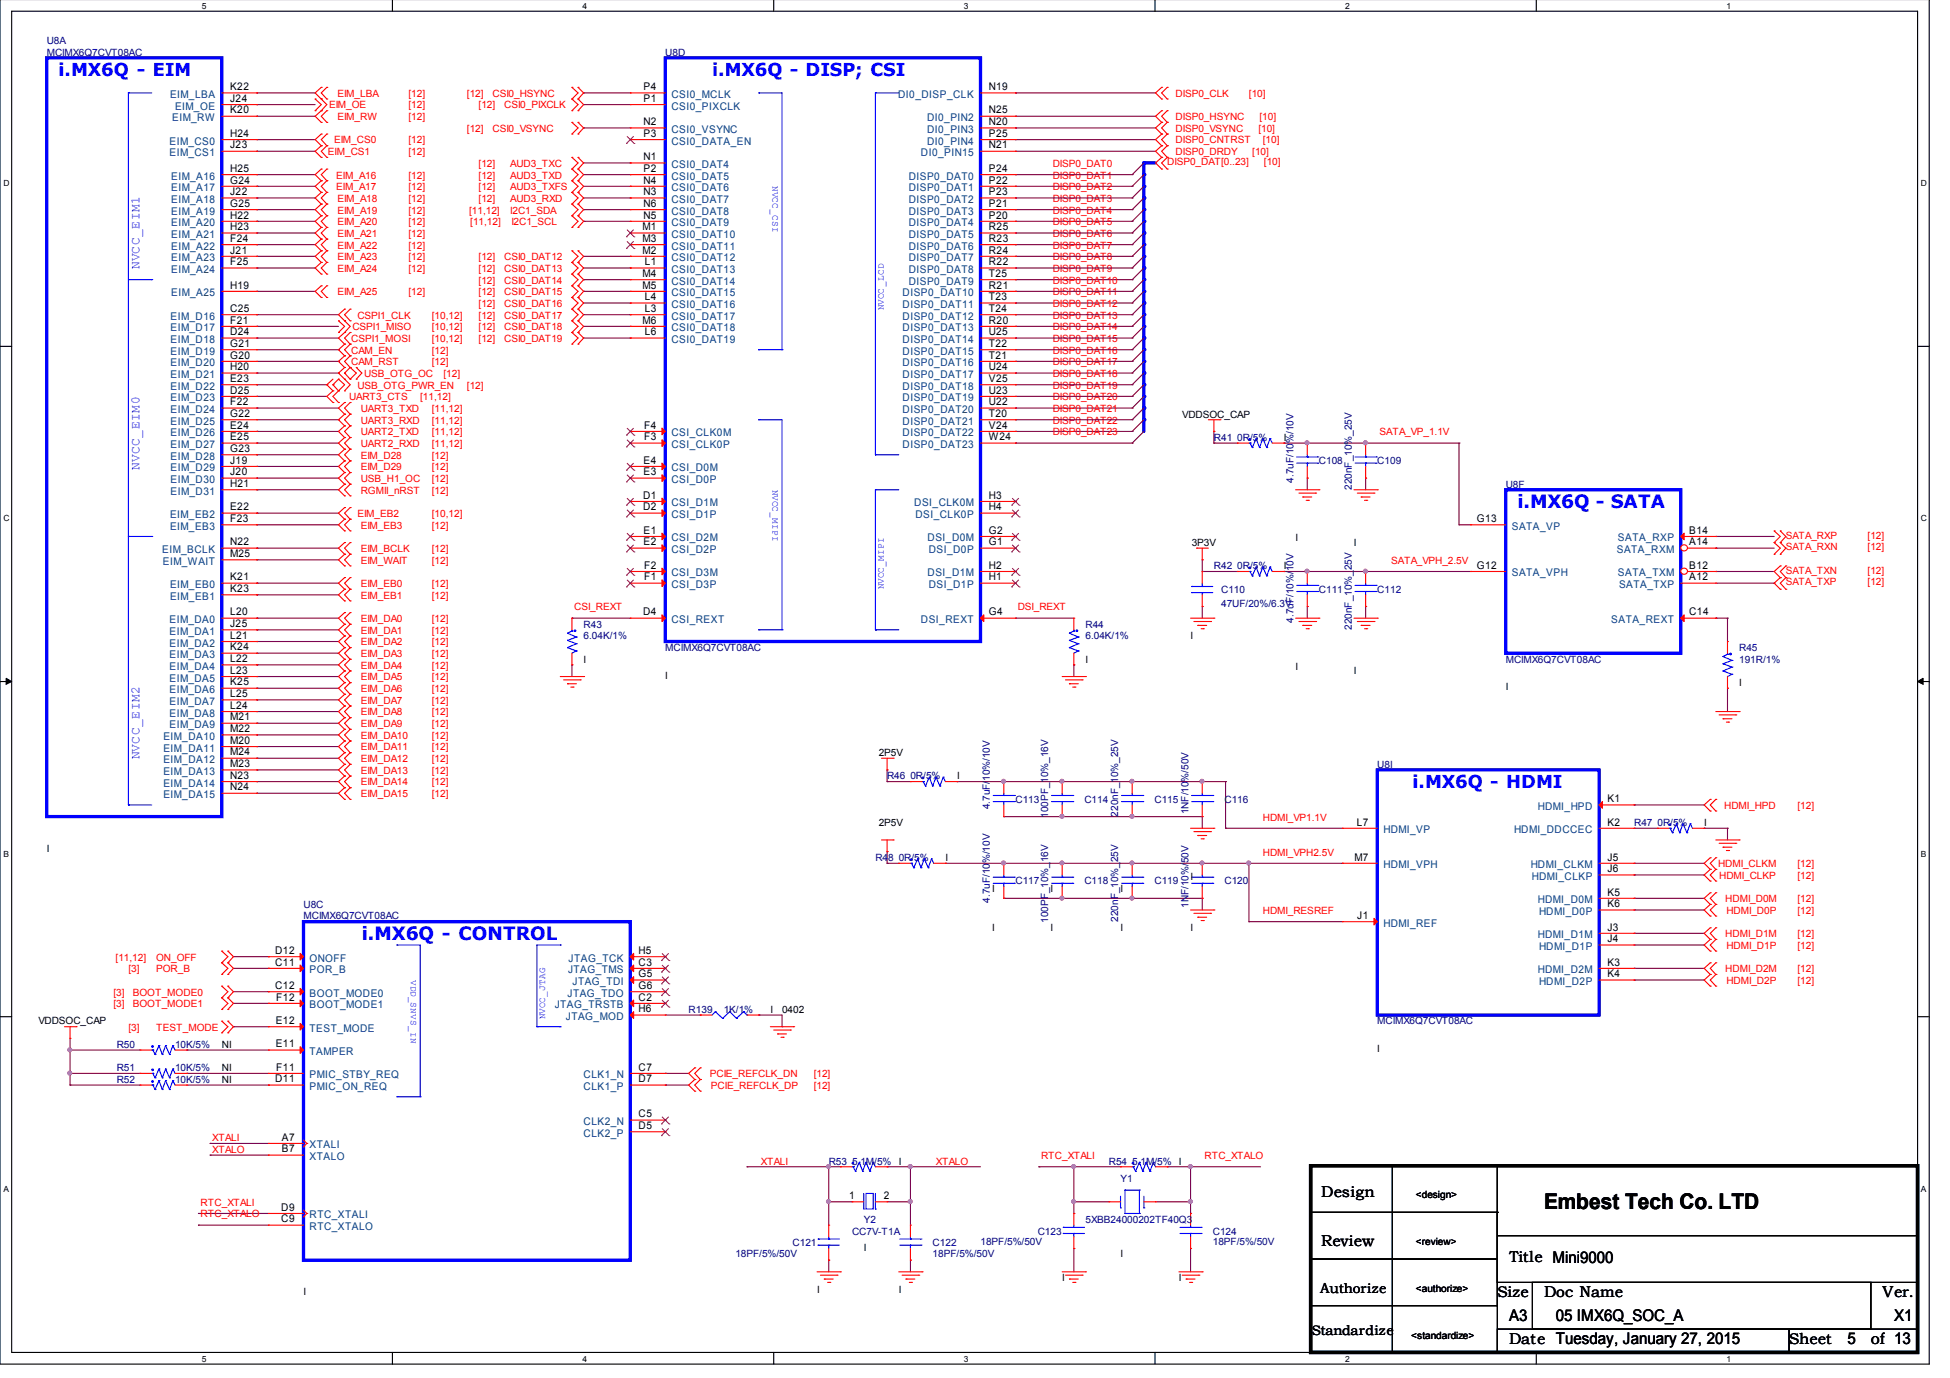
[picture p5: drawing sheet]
<svg xmlns="http://www.w3.org/2000/svg" width="297mm" height="210mm" viewBox="0 0 297 210" stroke-linecap="round" stroke-linejoin="round" font-family="sans-serif">
<defs><g id="words">
<text font-size="3.3" x="235.2" y="184.2">Embest Tech Co. LTD</text>
<g font-size="2.8" fill="#00f">
<text x="231.1" y="77.4">i.MX6Q - SATA</text>
<text x="55.1" y="143.2">i.MX6Q - CONTROL</text>
</g>
<g font-size="2.7" fill="#00f">
<text x="8.9" y="11.5">i.MX6Q - EIM</text>
<text x="108.5" y="11.5">i.MX6Q - DISP; CSI</text>
<text x="215.1" y="120">i.MX6Q - HDMI</text>
</g>
<g font-size="2.5">
<text x="229.9" y="201.2">A3</text>
<text x="237" y="201.2">05 IMX6Q_SOC_A</text>
<text x="288.5" y="201.2">X1</text>
<text x="281.4" y="204.7">5</text>
<text x="285" y="204.7">of 13</text>
</g>
<g font-size="2.4">
<text x="201.3" y="182.4">Design</text>
<text x="201.3" y="189.8">Review</text>
<text x="228.1" y="197.5">Size</text>
<text x="229.9" y="192.2">Title Mini9000</text>
<text x="235.2" y="197.5">Doc Name</text>
<text x="286.8" y="197.5">Ver.</text>
<text x="229.9" y="204.7">Date Tuesday, January 27, 2015</text>
<text x="272.5" y="204.7">Sheet</text>
</g>
<g font-size="2.1">
<text x="201.1" y="196.9">Authorize</text>
<text x="199.8" y="203.3">Standardize</text>
</g>
<g font-size="1.9" fill="#00f">
<text x="21.3" y="41" transform="rotate(-90 21.3 41)">NVCC_EIM1</text>
<text x="21.3" y="71.6" transform="rotate(-90 21.3 71.6)">NVCC_EIM0</text>
<text x="21.3" y="115.7" transform="rotate(-90 21.3 115.7)">NVCC_EIM2</text>
</g>
<g font-size="1.6" fill="#004080">
<text x="25.9" y="14.9">EIM_LBA</text>
<text x="26.7" y="16.7">EIM_OE</text>
<text x="102.3" y="16.7">CSI0_PIXCLK</text>
<text x="102.3" y="14.9">CSI0_MCLK</text>
<text x="136.8" y="14.9">DI0_DISP_CLK</text>
<text x="25.8" y="22">EIM_CS0</text>
<text x="25.8" y="23.8">EIM_CS1</text>
<text x="26.2" y="18.5">EIM_RW</text>
<text x="102.3" y="20.2">CSI0_VSYNC</text>
<text x="102.3" y="22">CSI0_DATA_EN</text>
<text x="140.3" y="23.8">DI0_PIN15</text>
<text x="141.2" y="22">DI0_PIN4</text>
<text x="141.2" y="20.2">DI0_PIN3</text>
<text x="141.2" y="18.5">DI0_PIN2</text>
<text x="26.1" y="27.4">EIM_A16</text>
<text x="26.1" y="29.1">EIM_A17</text>
<text x="102.3" y="25.6">CSI0_DAT4</text>
<text x="102.3" y="27.4">CSI0_DAT5</text>
<text x="102.3" y="29.1">CSI0_DAT6</text>
<text x="138.4" y="27.4">DISP0_DAT0</text>
<text x="138.4" y="29.1">DISP0_DAT1</text>
<text x="26.1" y="30.9">EIM_A18</text>
<text x="26.1" y="32.7">EIM_A19</text>
<text x="26.1" y="34.5">EIM_A20</text>
<text x="102.3" y="32.7">CSI0_DAT8</text>
<text x="102.3" y="34.5">CSI0_DAT9</text>
<text x="102.3" y="30.9">CSI0_DAT7</text>
<text x="138.4" y="30.9">DISP0_DAT2</text>
<text x="138.4" y="32.7">DISP0_DAT3</text>
<text x="138.4" y="34.5">DISP0_DAT4</text>
<text x="26.1" y="36.3">EIM_A21</text>
<text x="26.1" y="38">EIM_A22</text>
<text x="26.1" y="39.8">EIM_A23</text>
<text x="26.1" y="41.6">EIM_A24</text>
<text x="102.3" y="36.3">CSI0_DAT10</text>
<text x="102.3" y="38">CSI0_DAT11</text>
<text x="102.3" y="39.8">CSI0_DAT12</text>
<text x="102.3" y="41.6">CSI0_DAT13</text>
<text x="138.4" y="36.3">DISP0_DAT5</text>
<text x="138.4" y="38">DISP0_DAT6</text>
<text x="138.4" y="39.8">DISP0_DAT7</text>
<text x="138.4" y="41.6">DISP0_DAT8</text>
<text x="26.1" y="45.1">EIM_A25</text>
<text x="102.3" y="43.4">CSI0_DAT14</text>
<text x="102.3" y="45.1">CSI0_DAT15</text>
<text x="102.3" y="46.9">CSI0_DAT16</text>
<text x="137.5" y="45.1">DISP0_DAT10</text>
<text x="137.5" y="46.9">DISP0_DAT11</text>
<text x="138.4" y="43.4">DISP0_DAT9</text>
<text x="26" y="48.7">EIM_D16</text>
<text x="26" y="50.5">EIM_D17</text>
<text x="26" y="52.3">EIM_D18</text>
<text x="102.3" y="48.7">CSI0_DAT17</text>
<text x="102.3" y="50.5">CSI0_DAT18</text>
<text x="102.3" y="52.3">CSI0_DAT19</text>
<text x="137.5" y="48.7">DISP0_DAT12</text>
<text x="137.5" y="50.5">DISP0_DAT13</text>
<text x="137.5" y="52.3">DISP0_DAT14</text>
<text x="26" y="54">EIM_D19</text>
<text x="26" y="55.8">EIM_D20</text>
<text x="26" y="57.6">EIM_D21</text>
<text x="26" y="59.4">EIM_D22</text>
<text x="137.5" y="54">DISP0_DAT15</text>
<text x="137.5" y="55.8">DISP0_DAT16</text>
<text x="137.5" y="57.6">DISP0_DAT17</text>
<text x="137.5" y="59.4">DISP0_DAT18</text>
<text x="26" y="61.1">EIM_D23</text>
<text x="26" y="62.9">EIM_D24</text>
<text x="26" y="64.7">EIM_D25</text>
<text x="137.5" y="61.1">DISP0_DAT19</text>
<text x="137.5" y="62.9">DISP0_DAT20</text>
<text x="137.5" y="64.7">DISP0_DAT21</text>
<text x="26" y="66.5">EIM_D26</text>
<text x="26" y="68.3">EIM_D27</text>
<text x="26" y="70">EIM_D28</text>
<text x="26" y="71.8">EIM_D29</text>
<text x="102.3" y="66.5">CSI_CLK0M</text>
<text x="102.3" y="68.3">CSI_CLK0P</text>
<text x="102.3" y="71.8">CSI_D0M</text>
<text x="137.5" y="66.5">DISP0_DAT22</text>
<text x="137.5" y="68.3">DISP0_DAT23</text>
<text x="26" y="73.6">EIM_D30</text>
<text x="26" y="75.4">EIM_D31</text>
<text x="102.3" y="73.6">CSI_D0P</text>
<text x="102.3" y="77.1">CSI_D1M</text>
<text x="139.3" y="77.1">DSI_CLK0M</text>
<text x="25.9" y="78.9">EIM_EB2</text>
<text x="25.9" y="80.7">EIM_EB3</text>
<text x="102.3" y="78.9">CSI_D1P</text>
<text x="102.3" y="82.5">CSI_D2M</text>
<text x="139.4" y="78.9">DSI_CLK0P</text>
<text x="141.3" y="82.5">DSI_D0M</text>
<text x="230.3" y="80.7">SATA_VP</text>
<text x="246.5" y="82.5">SATA_RXP</text>
<text x="24.7" y="84.3">EIM_BCLK</text>
<text x="24.8" y="86">EIM_WAIT</text>
<text x="25.9" y="89.6">EIM_EB0</text>
<text x="102.3" y="84.3">CSI_D2P</text>
<text x="102.3" y="87.8">CSI_D3M</text>
<text x="102.3" y="89.6">CSI_D3P</text>
<text x="141.3" y="87.8">DSI_D1M</text>
<text x="141.5" y="84.3">DSI_D0P</text>
<text x="141.5" y="89.6">DSI_D1P</text>
<text x="230.3" y="87.8">SATA_VPH</text>
<text x="246.3" y="84.3">SATA_RXM</text>
<text x="246.5" y="87.8">SATA_TXM</text>
<text x="246.6" y="89.6">SATA_TXP</text>
<text x="25.8" y="94.9">EIM_DA0</text>
<text x="25.9" y="91.4">EIM_EB1</text>
<text x="102.3" y="94.9">CSI_REXT</text>
<text x="140.3" y="94.9">DSI_REXT</text>
<text x="245.4" y="94.9">SATA_REXT</text>
<text x="25.8" y="96.7">EIM_DA1</text>
<text x="25.8" y="98.5">EIM_DA2</text>
<text x="25.8" y="100.3">EIM_DA3</text>
<text x="25.8" y="102">EIM_DA4</text>
<text x="25.8" y="103.8">EIM_DA5</text>
<text x="25.8" y="105.6">EIM_DA6</text>
<text x="25.8" y="107.4">EIM_DA7</text>
<text x="24.9" y="112.7">EIM_DA10</text>
<text x="25.8" y="109.1">EIM_DA8</text>
<text x="25.8" y="110.9">EIM_DA9</text>
<text x="24.9" y="114.5">EIM_DA11</text>
<text x="24.9" y="116.3">EIM_DA12</text>
<text x="24.9" y="118">EIM_DA13</text>
<text x="24.9" y="119.8">EIM_DA14</text>
<text x="24.9" y="121.6">EIM_DA15</text>
<text x="234.3" y="123.4">HDMI_HPD</text>
<text x="210.7" y="126.9">HDMI_VP</text>
<text x="230.6" y="126.9">HDMI_DDCCEC</text>
<text x="210.7" y="132.3">HDMI_VPH</text>
<text x="233.2" y="132.3">HDMI_CLKM</text>
<text x="233.3" y="134">HDMI_CLKP</text>
<text x="234.3" y="137.6">HDMI_D0M</text>
<text x="210.7" y="141.2">HDMI_REF</text>
<text x="234.3" y="142.9">HDMI_D1M</text>
<text x="234.4" y="139.4">HDMI_D0P</text>
<text x="47.2" y="148.3">POR_B</text>
<text x="47.2" y="146.5">ONOFF</text>
<text x="86.5" y="148.3">JTAG_TMS</text>
<text x="86.6" y="146.5">JTAG_TCK</text>
<text x="234.3" y="148.3">HDMI_D2M</text>
<text x="234.4" y="144.7">HDMI_D1P</text>
<text x="47.2" y="151.8">BOOT_MODE0</text>
<text x="47.2" y="153.6">BOOT_MODE1</text>
<text x="84.5" y="153.6">JTAG_TRSTB</text>
<text x="86.2" y="155.4">JTAG_MOD</text>
<text x="86.4" y="151.8">JTAG_TDO</text>
<text x="87.2" y="150">JTAG_TDI</text>
<text x="234.4" y="150">HDMI_D2P</text>
<text x="47.2" y="157.2">TEST_MODE</text>
<text x="47.2" y="160.7">TAMPER</text>
<text x="47.2" y="164.3">PMIC_STBY_REQ</text>
<text x="47.2" y="166">PMIC_ON_REQ</text>
<text x="88.9" y="166">CLK1_P</text>
<text x="88.9" y="164.3">CLK1_N</text>
<text x="88.9" y="173.2">CLK2_P</text>
<text x="88.9" y="171.4">CLK2_N</text>
<text x="47.2" y="176.7">XTALO</text>
<text x="47.2" y="174.9">XTALI</text>
<text x="47.2" y="185.6">RTC_XTALI</text>
<text x="47.2" y="187.4">RTC_XTALO</text>
</g>
<g font-size="1.6">
<text x="35.1" y="15.5">J24</text>
<text x="35.1" y="13.7">K22</text>
<text x="35.1" y="17.3">K20</text>
<text x="98" y="15.5">P1</text>
<text x="98" y="13.7">P4</text>
<text x="150.6" y="13.7">N19</text>
<text x="150.6" y="17.3">N25</text>
<text x="35.1" y="20.8">H24</text>
<text x="35.1" y="22.6">J23</text>
<text x="98" y="19.1">N2</text>
<text x="98" y="20.8">P3</text>
<text x="150.6" y="20.8">P25</text>
<text x="150.6" y="19.1">N20</text>
<text x="150.6" y="22.6">N21</text>
<text x="35.1" y="26.2">H25</text>
<text x="35.1" y="28">G24</text>
<text x="35.1" y="29.7">J22</text>
<text x="98" y="24.4">N1</text>
<text x="98" y="26.2">P2</text>
<text x="98" y="28">N4</text>
<text x="98" y="29.7">N3</text>
<text x="150.6" y="26.2">P24</text>
<text x="150.6" y="28">P22</text>
<text x="150.6" y="29.7">P23</text>
<text x="35.1" y="31.5">G25</text>
<text x="35.1" y="33.3">H22</text>
<text x="35.1" y="35.1">H23</text>
<text x="97.9" y="35.1">M1</text>
<text x="98" y="31.5">N6</text>
<text x="98" y="33.3">N5</text>
<text x="150.6" y="31.5">P21</text>
<text x="150.6" y="33.3">P20</text>
<text x="150.6" y="35.1">R25</text>
<text x="35.1" y="36.8">F24</text>
<text x="35.1" y="38.6">J21</text>
<text x="35.1" y="40.4">F25</text>
<text x="97.9" y="36.8">M3</text>
<text x="97.9" y="38.6">M2</text>
<text x="98.2" y="40.4">L1</text>
<text x="150.6" y="36.8">R23</text>
<text x="150.6" y="38.6">R24</text>
<text x="150.6" y="40.4">R22</text>
<text x="35.1" y="44">H19</text>
<text x="35.1" y="47.5">C25</text>
<text x="97.9" y="42.2">M4</text>
<text x="97.9" y="44">M5</text>
<text x="98.2" y="45.7">L4</text>
<text x="98.2" y="47.5">L3</text>
<text x="150.6" y="42.2">T25</text>
<text x="150.6" y="44">R21</text>
<text x="150.6" y="45.7">T23</text>
<text x="150.6" y="47.5">T24</text>
<text x="35.1" y="49.3">F21</text>
<text x="35.1" y="51.1">D24</text>
<text x="35.1" y="52.8">G21</text>
<text x="97.9" y="49.3">M6</text>
<text x="98.2" y="51.1">L6</text>
<text x="150.6" y="49.3">R20</text>
<text x="150.6" y="51.1">U25</text>
<text x="150.6" y="52.8">T22</text>
<text x="35.1" y="54.6">G20</text>
<text x="35.1" y="56.4">H20</text>
<text x="35.1" y="58.2">E23</text>
<text x="35.1" y="60">D25</text>
<text x="150.6" y="54.6">T21</text>
<text x="150.6" y="56.4">U24</text>
<text x="150.6" y="58.2">V25</text>
<text x="150.6" y="60">U23</text>
<text x="35.1" y="61.7">F22</text>
<text x="35.1" y="63.5">G22</text>
<text x="35.1" y="65.3">E24</text>
<text x="98.1" y="65.3">F4</text>
<text x="150.6" y="61.7">U22</text>
<text x="150.6" y="63.5">T20</text>
<text x="150.6" y="65.3">V24</text>
<text x="35.1" y="67.1">E25</text>
<text x="35.1" y="68.8">G23</text>
<text x="35.1" y="70.6">J19</text>
<text x="98" y="70.6">E4</text>
<text x="98.1" y="67.1">F3</text>
<text x="150.6" y="67.1">W24</text>
<text x="35.1" y="77.7">E22</text>
<text x="35.1" y="72.4">J20</text>
<text x="35.1" y="74.2">H21</text>
<text x="98" y="76">D1</text>
<text x="98" y="77.7">D2</text>
<text x="98" y="72.4">E3</text>
<text x="150.6" y="76">H3</text>
<text x="150.6" y="77.7">H4</text>
<text x="35.1" y="83.1">N22</text>
<text x="35.1" y="79.5">F23</text>
<text x="98" y="81.3">E1</text>
<text x="98" y="83.1">E2</text>
<text x="150.6" y="81.3">G2</text>
<text x="150.6" y="83.1">G1</text>
<text x="225" y="79.5">G13</text>
<text x="257.3" y="81.3">B14</text>
<text x="257.3" y="83.1">A14</text>
<text x="35.1" y="84.9">M25</text>
<text x="35.1" y="88.4">K21</text>
<text x="98.1" y="86.6">F2</text>
<text x="98.1" y="88.4">F1</text>
<text x="150.6" y="86.6">H2</text>
<text x="150.6" y="88.4">H1</text>
<text x="225" y="86.6">G12</text>
<text x="257.3" y="86.6">B12</text>
<text x="257.3" y="88.4">A12</text>
<text x="35.1" y="90.2">K23</text>
<text x="35.1" y="93.7">L20</text>
<text x="35.1" y="95.5">J25</text>
<text x="98" y="93.7">D4</text>
<text x="150.6" y="93.7">G4</text>
<text x="257.3" y="93.7">C14</text>
<text x="35.1" y="97.3">L21</text>
<text x="35.1" y="99.1">K24</text>
<text x="35.1" y="100.9">L22</text>
<text x="35.1" y="102.6">L23</text>
<text x="35.1" y="104.4">K25</text>
<text x="35.1" y="106.2">L25</text>
<text x="35.1" y="108">L24</text>
<text x="35.1" y="109.7">M21</text>
<text x="35.1" y="111.5">M22</text>
<text x="35.1" y="113.3">M20</text>
<text x="35.1" y="115.1">M24</text>
<text x="35.1" y="116.9">M23</text>
<text x="35.1" y="118.6">N23</text>
<text x="35.1" y="120.4">N24</text>
<text x="206.7" y="125.7">L7</text>
<text x="244.9" y="122.2">K1</text>
<text x="244.9" y="125.7">K2</text>
<text x="206.3" y="131.1">M7</text>
<text x="244.9" y="131.1">J5</text>
<text x="244.9" y="136.4">K5</text>
<text x="244.9" y="132.9">J6</text>
<text x="206.8" y="140">J1</text>
<text x="244.9" y="138.2">K6</text>
<text x="244.9" y="143.5">J4</text>
<text x="244.9" y="141.7">J3</text>
<text x="41.9" y="147.1">C11</text>
<text x="41.9" y="145.3">D12</text>
<text x="97.3" y="145.3">H5</text>
<text x="97.3" y="147.1">C3</text>
<text x="97.3" y="148.9">G5</text>
<text x="244.9" y="148.9">K4</text>
<text x="244.9" y="147.1">K3</text>
<text x="41.9" y="150.6">C12</text>
<text x="42" y="156">E12</text>
<text x="42.1" y="152.4">F12</text>
<text x="97.3" y="150.6">G6</text>
<text x="97.3" y="152.4">C2</text>
<text x="97.3" y="154.2">H6</text>
<text x="42" y="159.5">E11</text>
<text x="41.9" y="164.9">D11</text>
<text x="42.1" y="163.1">F11</text>
<text x="97.3" y="164.9">D7</text>
<text x="97.3" y="163.1">C7</text>
<text x="42.9" y="173.8">A7</text>
<text x="97.3" y="172">D5</text>
<text x="97.3" y="170.2">C5</text>
<text x="42.9" y="175.5">B7</text>
<text x="42.8" y="184.4">D9</text>
<text x="129.4" y="182.6">1</text>
<text x="134.6" y="182.6">2</text>
<text x="42.8" y="186.2">C9</text>
</g>
<g font-size="1.5" fill="#000080">
<text x="7.1" y="6.7">U8A</text>
<text x="7.1" y="8.5">MCIMX6Q7CVT08AC</text>
<text x="101.3" y="8.5">U8D</text>
<text x="184.9" y="67.2">R41</text>
<text x="188.5" y="67.2">0R/5%</text>
<text x="200.9" y="70.7">C108</text>
<text x="209.8" y="70.7">C109</text>
<text x="197" y="73.5" transform="rotate(-90 197 73.5)">4.7uF/10%/10V</text>
<text x="205.9" y="74.6" transform="rotate(-90 205.9 74.6)">220nF_10%_25V</text>
<text x="229.4" y="74.3">U8F</text>
<text x="184.9" y="86.7">R42</text>
<text x="188.5" y="86.7">0R/5%</text>
<text x="88.9" y="95.6">R43</text>
<text x="165.4" y="95.6">R44</text>
<text x="186" y="90.3">C110</text>
<text x="186" y="92.4">47UF/20%/6.3V</text>
<text x="197" y="94.8" transform="rotate(-90 197 94.8)">4.7uF/10%/10V</text>
<text x="200.9" y="90.3">C111</text>
<text x="205.9" y="95.9" transform="rotate(-90 205.9 95.9)">220nF_10%_25V</text>
<text x="209.8" y="90.3">C112</text>
<text x="88.9" y="97.4">6.04K/1%</text>
<text x="101.3" y="99.2">MCIMX6Q7CVT08AC</text>
<text x="165.4" y="97.4">6.04K/1%</text>
<text x="229.4" y="100.9">MCIMX6Q7CVT08AC</text>
<text x="264.9" y="99.2">R45</text>
<text x="264.9" y="100.9">191R/1%</text>
<text x="135.1" y="118.7">R46</text>
<text x="138.7" y="118.7">0R/5%</text>
<text x="209.8" y="116.9">U8I</text>
<text x="150.8" y="123.3" transform="rotate(-90 150.8 123.3)">4.7uF/10%/10V</text>
<text x="154.7" y="122.3">C113</text>
<text x="159.7" y="124.6" transform="rotate(-90 159.7 124.6)">100PF_10%_16V</text>
<text x="165.2" y="122.3">C114</text>
<text x="170.3" y="124.4" transform="rotate(-90 170.3 124.4)">220nF_10%_25V</text>
<text x="175.9" y="122.3">C115</text>
<text x="181" y="124.1" transform="rotate(-90 181 124.1)">1NF/10%/50V</text>
<text x="186.5" y="122.3">C116</text>
<text x="248.9" y="125.8">R47</text>
<text x="252.5" y="125.8">0R/5%</text>
<text x="133.3" y="131.2">R48</text>
<text x="136.9" y="131.2">0R/5%</text>
<text x="150.8" y="137.5" transform="rotate(-90 150.8 137.5)">4.7uF/10%/10V</text>
<text x="154.7" y="134.7">C117</text>
<text x="165.2" y="134.7">C118</text>
<text x="175.9" y="134.7">C119</text>
<text x="186.5" y="134.7">C120</text>
<text x="46.2" y="138.3">U8C</text>
<text x="46.2" y="140.1">MCIMX6Q7CVT08AC</text>
<text x="159.7" y="140.6" transform="rotate(-90 159.7 140.6)">100PF_10%_16V</text>
<text x="170.3" y="140.4" transform="rotate(-90 170.3 140.4)">220nF_10%_25V</text>
<text x="181" y="138.3" transform="rotate(-90 181 138.3)">1NF/10%/50V</text>
<text x="104.9" y="154.3">R139</text>
<text x="110.2" y="154.3">1K/1%</text>
<text x="17.8" y="159.6">R50</text>
<text x="26.7" y="159.6">10K/5%</text>
<text x="209.8" y="156.1">MCIMX6Q7CVT08AC</text>
<text x="17.8" y="164.9">R52</text>
<text x="17.8" y="163.2">R51</text>
<text x="26.7" y="164.9">10K/5%</text>
<text x="26.7" y="163.2">10K/5%</text>
<text x="126.2" y="177.4">R53</text>
<text x="129.8" y="177.4">5.1M/5%</text>
<text x="168.9" y="177.4">R54</text>
<text x="172.5" y="177.4">5.1M/5%</text>
<text x="170.7" y="180.1">Y1</text>
<text x="112" y="191.4">18PF/5%/50V</text>
<text x="120.7" y="189.8">C121</text>
<text x="129.8" y="188.1">CC7V-T1A</text>
<text x="131.6" y="186.3">Y2</text>
<text x="142.1" y="189.8">C122</text>
<text x="142.1" y="191.4">18PF/5%/50V</text>
<text x="149.4" y="189.7">18PF/5%/50V</text>
<text x="158.1" y="188.1">C123</text>
<text x="165.4" y="186.3">5XBB24000202TF40Q3</text>
<text x="184.7" y="188.1">C124</text>
<text x="184.7" y="189.7">18PF/5%/50V</text>
</g>
<g font-size="1.5" fill="#f00">
<text x="50.1" y="16.5">EIM_OE</text>
<text x="51.4" y="14.7">EIM_LBA</text>
<text x="62.2" y="16.5">[12]</text>
<text x="62.2" y="14.7">[12]</text>
<text x="71.1" y="14.7">[12]</text>
<text x="72.9" y="16.5">[12]</text>
<text x="75" y="14.7">CSI0_HSYNC</text>
<text x="76.8" y="16.5">CSI0_PIXCLK</text>
<text x="179.1" y="14.7">DISP0_CLK</text>
<text x="190.2" y="14.7">[10]</text>
<text x="50" y="23.6">EIM_CS1</text>
<text x="50.9" y="21.9">EIM_CS0</text>
<text x="51.4" y="18.3">EIM_RW</text>
<text x="62.2" y="23.6">[12]</text>
<text x="62.2" y="21.9">[12]</text>
<text x="62.2" y="18.3">[12]</text>
<text x="71.1" y="20.1">[12]</text>
<text x="75" y="20.1">CSI0_VSYNC</text>
<text x="179.1" y="18.3">DISP0_HSYNC</text>
<text x="179.1" y="20.1">DISP0_VSYNC</text>
<text x="179.1" y="21.9">DISP0_CNTRST</text>
<text x="179.1" y="23.6">DISP0_DRDY</text>
<text x="190.8" y="23.6">[10]</text>
<text x="191.7" y="20.1">[10]</text>
<text x="191.9" y="18.3">[10]</text>
<text x="192.4" y="21.9">[10]</text>
<text x="51.2" y="27.2">EIM_A16</text>
<text x="51.2" y="29">EIM_A17</text>
<text x="62.2" y="27.2">[12]</text>
<text x="62.2" y="29">[12]</text>
<text x="72.9" y="25.4">[12]</text>
<text x="72.9" y="27.2">[12]</text>
<text x="72.9" y="29">[12]</text>
<text x="77.7" y="25.4">AUD3_TXC</text>
<text x="77.7" y="27.2">AUD3_TXD</text>
<text x="77.7" y="29">AUD3_TXFS</text>
<text x="160.4" y="27.2">DISP0_DAT1</text>
<text x="160.4" y="25.4">DISP0_DAT0</text>
<text x="160.4" y="29">DISP0_DAT2</text>
<text x="177.8" y="25.2">DISP0_DAT[0..23]</text>
<text x="192.5" y="25.2">[10]</text>
<text x="51.4" y="30.7">EIM_A18</text>
<text x="51.4" y="34.3">EIM_A20</text>
<text x="51.4" y="32.5">EIM_A19</text>
<text x="62.2" y="30.7">[12]</text>
<text x="62.2" y="34.3">[12]</text>
<text x="62.2" y="32.5">[12]</text>
<text x="71.5" y="32.5">[11,12]</text>
<text x="71.6" y="34.3">[11,12]</text>
<text x="72.9" y="30.7">[12]</text>
<text x="77.7" y="32.5">I2C1_SDA</text>
<text x="77.7" y="30.7">AUD3_RXD</text>
<text x="77.9" y="34.3">I2C1_SCL</text>
<text x="160.4" y="32.5">DISP0_DAT4</text>
<text x="160.4" y="34.3">DISP0_DAT5</text>
<text x="160.4" y="30.7">DISP0_DAT3</text>
<text x="51.4" y="36.1">EIM_A21</text>
<text x="51.4" y="39.6">EIM_A23</text>
<text x="51.4" y="41.4">EIM_A24</text>
<text x="51.4" y="37.9">EIM_A22</text>
<text x="62.2" y="36.1">[12]</text>
<text x="62.2" y="39.6">[12]</text>
<text x="62.2" y="41.4">[12]</text>
<text x="62.2" y="37.9">[12]</text>
<text x="72.9" y="41.4">[12]</text>
<text x="72.9" y="39.6">[12]</text>
<text x="76.8" y="41.4">CSI0_DAT13</text>
<text x="76.8" y="39.6">CSI0_DAT12</text>
<text x="160.4" y="41.4">DISP0_DAT9</text>
<text x="160.4" y="39.6">DISP0_DAT8</text>
<text x="160.4" y="36.1">DISP0_DAT6</text>
<text x="160.4" y="37.9">DISP0_DAT7</text>
<text x="51.4" y="45">EIM_A25</text>
<text x="62.2" y="45">[12]</text>
<text x="72.9" y="43.2">[12]</text>
<text x="72.9" y="46.8">[12]</text>
<text x="72.9" y="45">[12]</text>
<text x="76.8" y="43.2">CSI0_DAT14</text>
<text x="76.8" y="46.8">CSI0_DAT16</text>
<text x="76.8" y="45">CSI0_DAT15</text>
<text x="160.4" y="45">DISP0_DAT11</text>
<text x="160.4" y="43.2">DISP0_DAT10</text>
<text x="160.4" y="46.8">DISP0_DAT12</text>
<text x="53.5" y="52.1">CSPI1_MOSI</text>
<text x="53.5" y="53.9">CAM_EN</text>
<text x="53.7" y="50.3">CSPI1_MISO</text>
<text x="54.4" y="48.5">CSPI1_CLK</text>
<text x="65.8" y="50.3">[10,12]</text>
<text x="65.8" y="52.1">[10,12]</text>
<text x="65.8" y="48.5">[10,12]</text>
<text x="65.8" y="53.9">[12]</text>
<text x="72.9" y="48.5">[12]</text>
<text x="72.9" y="52.1">[12]</text>
<text x="72.9" y="50.3">[12]</text>
<text x="76.8" y="48.5">CSI0_DAT17</text>
<text x="76.8" y="52.1">CSI0_DAT19</text>
<text x="76.8" y="50.3">CSI0_DAT18</text>
<text x="160.4" y="53.9">DISP0_DAT16</text>
<text x="160.4" y="52.1">DISP0_DAT15</text>
<text x="160.4" y="50.3">DISP0_DAT14</text>
<text x="160.4" y="48.5">DISP0_DAT13</text>
<text x="53.5" y="55.6">CAM_RST</text>
<text x="54.4" y="59.2">USB_OTG_PWR_EN</text>
<text x="55.5" y="57.4">USB_OTG_OC</text>
<text x="65.8" y="55.6">[12]</text>
<text x="67.6" y="57.4">[12]</text>
<text x="71.1" y="59.2">[12]</text>
<text x="160.4" y="55.6">DISP0_DAT17</text>
<text x="160.4" y="59.2">DISP0_DAT19</text>
<text x="160.4" y="57.4">DISP0_DAT18</text>
<text x="53.2" y="61">UART3_CTS</text>
<text x="54.9" y="62.8">UART3_TXD</text>
<text x="54.9" y="64.5">UART3_RXD</text>
<text x="64" y="61">[11,12]</text>
<text x="65.8" y="62.8">[11,12]</text>
<text x="65.8" y="64.5">[11,12]</text>
<text x="160.4" y="64.5">DISP0_DAT22</text>
<text x="160.4" y="61">DISP0_DAT20</text>
<text x="160.4" y="62.8">DISP0_DAT21</text>
<text x="54.9" y="66.3">UART2_TXD</text>
<text x="54.9" y="68.1">UART2_RXD</text>
<text x="54.9" y="69.9">EIM_D28</text>
<text x="54.9" y="71.6">EIM_D29</text>
<text x="65.8" y="66.3">[11,12]</text>
<text x="65.8" y="68.1">[11,12]</text>
<text x="65.8" y="69.9">[12]</text>
<text x="65.8" y="71.6">[12]</text>
<text x="160.4" y="66.3">DISP0_DAT23</text>
<text x="210.1" y="66.3">SATA_VP_1.1V</text>
<text x="54.9" y="73.4">USB_H1_OC</text>
<text x="54.9" y="75.2">RGMII_nRST</text>
<text x="65.8" y="73.4">[12]</text>
<text x="65.8" y="75.2">[12]</text>
<text x="54.4" y="78.8">EIM_EB2</text>
<text x="54.9" y="80.5">EIM_EB3</text>
<text x="65.8" y="78.8">[10,12]</text>
<text x="65.8" y="80.5">[12]</text>
<text x="272" y="83.8">SATA_RXN</text>
<text x="272" y="82.1">SATA_RXP</text>
<text x="284.5" y="83.8">[12]</text>
<text x="284.5" y="82.1">[12]</text>
<text x="54.9" y="85.9">EIM_WAIT</text>
<text x="54.9" y="89.4">EIM_EB0</text>
<text x="54.9" y="84.1">EIM_BCLK</text>
<text x="65.8" y="85.9">[12]</text>
<text x="65.8" y="89.4">[12]</text>
<text x="65.8" y="84.1">[12]</text>
<text x="211.9" y="85.9">SATA_VPH_2.5V</text>
<text x="272" y="89.2">SATA_TXP</text>
<text x="272" y="87.4">SATA_TXN</text>
<text x="284.5" y="89.2">[12]</text>
<text x="284.5" y="87.4">[12]</text>
<text x="54.9" y="94.8">EIM_DA0</text>
<text x="54.9" y="91.2">EIM_EB1</text>
<text x="65.8" y="94.8">[12]</text>
<text x="65.8" y="91.2">[12]</text>
<text x="87.5" y="93">CSI_REXT</text>
<text x="155" y="93">DSI_REXT</text>
<text x="54.9" y="96.5">EIM_DA1</text>
<text x="54.9" y="100.1">EIM_DA3</text>
<text x="54.9" y="101.9">EIM_DA4</text>
<text x="54.9" y="98.3">EIM_DA2</text>
<text x="65.8" y="96.5">[12]</text>
<text x="65.8" y="100.1">[12]</text>
<text x="65.8" y="101.9">[12]</text>
<text x="65.8" y="98.3">[12]</text>
<text x="54.9" y="105.4">EIM_DA6</text>
<text x="54.9" y="107.2">EIM_DA7</text>
<text x="54.9" y="103.6">EIM_DA5</text>
<text x="65.8" y="105.4">[12]</text>
<text x="65.8" y="107.2">[12]</text>
<text x="65.8" y="103.6">[12]</text>
<text x="54.9" y="110.8">EIM_DA9</text>
<text x="54.9" y="112.5">EIM_DA10</text>
<text x="54.9" y="109">EIM_DA8</text>
<text x="65.8" y="110.8">[12]</text>
<text x="65.8" y="112.5">[12]</text>
<text x="65.8" y="109">[12]</text>
<text x="54.9" y="114.3">EIM_DA11</text>
<text x="54.9" y="116.1">EIM_DA12</text>
<text x="54.9" y="119.6">EIM_DA14</text>
<text x="54.9" y="117.9">EIM_DA13</text>
<text x="65.8" y="114.3">[12]</text>
<text x="65.8" y="116.1">[12]</text>
<text x="65.8" y="119.6">[12]</text>
<text x="65.8" y="117.9">[12]</text>
<text x="54.9" y="121.4">EIM_DA15</text>
<text x="65.8" y="121.4">[12]</text>
<text x="192.4" y="125">HDMI_VP1.1V</text>
<text x="262.6" y="123.2">HDMI_HPD</text>
<text x="273.8" y="123.2">[12]</text>
<text x="192.4" y="130.3">HDMI_VPH2.5V</text>
<text x="261.7" y="132.1">HDMI_CLKM</text>
<text x="261.9" y="133.9">HDMI_CLKP</text>
<text x="262.8" y="137.4">HDMI_D0M</text>
<text x="273.8" y="137.4">[12]</text>
<text x="273.8" y="133.9">[12]</text>
<text x="273.8" y="132.1">[12]</text>
<text x="192.4" y="139.2">HDMI_RESREF</text>
<text x="262.8" y="142.8">HDMI_D1M</text>
<text x="263" y="139.2">HDMI_D0P</text>
<text x="273.8" y="142.8">[12]</text>
<text x="273.8" y="139.2">[12]</text>
<text x="17.6" y="146.3">[11,12]</text>
<text x="19.6" y="148.1">[3]</text>
<text x="23.8" y="148.1">POR_B</text>
<text x="23.8" y="146.3">ON_OFF</text>
<text x="262.8" y="148.1">HDMI_D2M</text>
<text x="263" y="149.9">HDMI_D2P</text>
<text x="263" y="144.5">HDMI_D1P</text>
<text x="273.8" y="149.9">[12]</text>
<text x="273.8" y="148.1">[12]</text>
<text x="273.8" y="144.5">[12]</text>
<text x="17.3" y="153.4">[3]</text>
<text x="17.3" y="151.7">[3]</text>
<text x="20.2" y="153.4">BOOT_MODE1</text>
<text x="20.2" y="151.7">BOOT_MODE0</text>
<text x="19.6" y="157">[3]</text>
<text x="23.8" y="157">TEST_MODE</text>
<text x="108.1" y="164.1">PCIE_REFCLK_DN</text>
<text x="108.3" y="165.9">PCIE_REFCLK_DP</text>
<text x="124" y="165.9">[12]</text>
<text x="124" y="164.1">[12]</text>
<text x="32.3" y="173.8">XTALI</text>
<text x="32.3" y="175.6">XTALO</text>
<text x="115.9" y="177.4">XTALI</text>
<text x="142.6" y="177.4">XTALO</text>
<text x="158.6" y="176.5">RTC_XTALI</text>
<text x="183.5" y="176.5">RTC_XTALO</text>
<text x="30.6" y="183.7">RTC_XTALI</text>
<text x="30.6" y="185.4">RTC_XTALO</text>
</g>
<g font-size="1.5">
<text x="180.1" y="63.6">VDDSOC_CAP</text>
<text x="195.6" y="67.2">I</text>
<text x="181.5" y="83.2">3P3V</text>
<text x="197.4" y="82.5">I</text>
<text x="206.2" y="83.2">I</text>
<text x="195.6" y="86.7">I</text>
<text x="88.9" y="100.9">I</text>
<text x="165.4" y="100.9">I</text>
<text x="181.4" y="97.4">I</text>
<text x="101.3" y="103.4">I</text>
<text x="197.4" y="102">I</text>
<text x="206.2" y="102.7">I</text>
<text x="229.4" y="105.2">I</text>
<text x="264.9" y="104.5">I</text>
<text x="133.9" y="115.2">2P5V</text>
<text x="145.8" y="118.7">I</text>
<text x="133.9" y="125.8">2P5V</text>
<text x="259.6" y="125.8">I</text>
<text x="7.1" y="129.7">I</text>
<text x="144" y="131.2">I</text>
<text x="151.1" y="135.8">I</text>
<text x="160" y="135.8">I</text>
<text x="170.7" y="135.8">I</text>
<text x="181.4" y="134">I</text>
<text x="151.1" y="141.8">I</text>
<text x="160" y="141.8">I</text>
<text x="170.7" y="141.8">I</text>
<text x="181.4" y="141.8">I</text>
<text x="117.3" y="154.3">I</text>
<text x="119.1" y="154.3">0402</text>
<text x="5.8" y="156.1">VDDSOC_CAP</text>
<text x="33.8" y="159.6">NI</text>
<text x="209.8" y="160.3">I</text>
<text x="33.8" y="164.9">NI</text>
<text x="33.8" y="163.2">NI</text>
<text x="136.9" y="177.4">I</text>
<text x="179.6" y="177.4">I</text>
<text x="215.6" y="182.6">&lt;design&gt;</text>
<text x="131.6" y="190.5">I</text>
<text x="170.7" y="191.4">I</text>
<text x="215.6" y="189.7">&lt;review&gt;</text>
<text x="46.2" y="197.3">I</text>
<text x="124.5" y="196.9">I</text>
<text x="136.9" y="196.9">I</text>
<text x="161.8" y="195.2">I</text>
<text x="179.6" y="195.2">I</text>
<text x="215.6" y="196.8">&lt;authorize&gt;</text>
<text x="215" y="203.9">&lt;standardize&gt;</text>
</g>
<g font-size="1.4" fill="#00f">
<text x="117.7" y="28.4" transform="rotate(90 117.7 28.4)">NVCC_CSI</text>
<text x="134.6" y="47.3" transform="rotate(-90 134.6 47.3)">NVCC_LCD</text>
<text x="117.7" y="74.6" transform="rotate(90 117.7 74.6)">NVCC_MIPI</text>
<text x="134.6" y="89.8" transform="rotate(-90 134.6 89.8)">NVCC_MIPI</text>
<text x="62.6" y="149.3" transform="rotate(90 62.6 149.3)">VDD_SNVS_IN</text>
<text x="83.1" y="155.3" transform="rotate(-90 83.1 155.3)">NVCC_JTAG</text>
</g>
<g font-size="1.3">
<text x="30.7" y="1.4">5</text>
<text x="88.7" y="1.4">4</text>
<text x="146.8" y="1.4">3</text>
<text x="204.9" y="1.4">2</text>
<text x="263" y="1.4">1</text>
<text x=".5" y="28.4">D</text>
<text x="292.6" y="28.4">D</text>
<text x=".5" y="79.4">C</text>
<text x="292.6" y="79.4">C</text>
<text x=".5" y="130.5">B</text>
<text x="292.6" y="130.5">B</text>
<text x=".5" y="181.5">A</text>
<text x="292.6" y="181.5">A</text>
<text x="30.7" y="207.4">5</text>
<text x="88.7" y="207.4">4</text>
<text x="146.8" y="207.4">3</text>
<text x="204.9" y="207.4">2</text>
<text x="263" y="207.4">1</text>
</g>
</g></defs>
<path d="M0 -.1v207.9h293.9v-207.9M1.8 1.7h290.3v204.3h-290.3z" fill="none" stroke="#000" stroke-width=".17"/>
<g fill="#fff">
<path d="M30.7 .2h.6v1.3h-.6z"/>
<path d="M30.7 206.3h.6v1.3h-.6z"/>
</g>
<path d="M59.8 -.1v1.8M59.8 206v1.8" fill="none" stroke="#000" stroke-width=".17"/>
<g fill="#fff">
<path d="M88.7 .2h.6v1.3h-.6z"/>
<path d="M88.7 206.3h.6v1.3h-.6z"/>
</g>
<path d="M117.9 -.1v1.8M117.9 206v1.8" fill="none" stroke="#000" stroke-width=".17"/>
<g fill="#fff">
<path d="M146.8 .2h.6v1.3h-.6z"/>
<path d="M146.8 206.3h.6v1.3h-.6z"/>
</g>
<path d="M175.9 -.1v1.8M175.9 206v1.8" fill="none" stroke="#000" stroke-width=".17"/>
<g fill="#fff">
<path d="M204.9 .2h.6v1.3h-.6z"/>
<path d="M204.9 206.3h.6v1.3h-.6z"/>
</g>
<path d="M234 -.1v1.8M234 206v1.8" fill="none" stroke="#000" stroke-width=".17"/>
<g fill="#fff">
<path d="M263 .2h.6v1.3h-.6z"/>
<path d="M263 206.3h.6v1.3h-.6z"/>
<path d="M.5 27.2h.9v1.3h-.9z"/>
<path d="M292.6 27.2h.9v1.3h-.9z"/>
<path d="M.5 78.2h.9v1.4h-.9z"/>
<path d="M292.6 78.2h.9v1.4h-.9z"/>
</g>
<path d="M0 52.8h1.8M292.1 52.8h1.8" fill="none" stroke="#000" stroke-width=".17"/>
<g fill="#fff">
<path d="M.5 129.3h.8v1.4h-.8z"/>
<path d="M292.6 129.3h.8v1.4h-.8z"/>
</g>
<path d="M0 103.8h1.8M292.1 103.8h1.8" fill="none" stroke="#000" stroke-width=".17"/>
<path d="M.9 103.3l.9 .5-.9 .4zM292.1 103.8l.8-.5v.9z" fill="#000" stroke="#000" stroke-width=".15"/>
<g fill="#fff">
<path d="M.5 180.4h.7v1.3h-.7z"/>
<path d="M292.6 180.4h.7v1.3h-.7z"/>
</g>
<path d="M0 154.9h1.8M292.1 154.9h1.8" fill="none" stroke="#000" stroke-width=".17"/>
<path d="M174.2 63.9v1.8" fill="none" stroke="#00f" stroke-width=".51"/>
<circle cx="174.2" cy="63.9" r=".25" fill="#00f"/>
<path d="M174.2 24.8h1.8" fill="none" stroke="#00f" stroke-width=".51"/>
<circle cx="174.2" cy="24.8" r=".25" fill="#00f"/>
<path d="M154.7 14.2h.1M154.7 14.2h21.3M39.1 49.7h.1M39.1 49.7h12.5" fill="none" stroke="#800040" stroke-width=".17"/>
<path d="M174.2 62.2v1.7" fill="none" stroke="#00f" stroke-width=".51"/>
<circle cx="174.2" cy="62.2" r=".25" fill="#00f"/>
<path d="M181.4 177.7h.1M181.4 177.7h10.6" fill="none" stroke="#800040" stroke-width=".17"/>
<circle cx="181.3" cy="177.7" r=".3" fill="#f0f" stroke="#f0f" stroke-width=".17"/>
<path d="M174.2 60.4v1.8" fill="none" stroke="#00f" stroke-width=".51"/>
<circle cx="174.2" cy="60.4" r=".25" fill="#00f"/>
<path d="M174.2 58.6v1.8" fill="none" stroke="#00f" stroke-width=".51"/>
<circle cx="174.2" cy="58.6" r=".25" fill="#00f"/>
<path d="M174.2 56.8v1.8" fill="none" stroke="#00f" stroke-width=".51"/>
<circle cx="174.2" cy="56.8" r=".25" fill="#00f"/>
<path d="M39.1 47.9h.1M39.1 47.9h12.5" fill="none" stroke="#800040" stroke-width=".17"/>
<path d="M174.2 55v1.8" fill="none" stroke="#00f" stroke-width=".51"/>
<circle cx="174.2" cy="55" r=".25" fill="#00f"/>
<path d="M39.1 51.5h.1M39.1 51.5h12.5M208 72.8h.1M208 72.8v1.8" fill="none" stroke="#800040" stroke-width=".17"/>
<path d="M174.2 53.3v1.7" fill="none" stroke="#00f" stroke-width=".51"/>
<circle cx="174.2" cy="53.3" r=".25" fill="#00f"/>
<g fill="none" stroke="#800040" stroke-width=".17">
<path d="M195.6 67.5h.1M195.6 67.5h12.4M199.1 67.5h.1M222.2 67.5h.1M222.2 79.9h.1M222.2 67.5v12.4M222.2 79.9h1.8M183.1 87.1h.1M183.1 87.1h5.4M195.6 87.1h.1M195.6 87.1h12.4M199.1 87.1h.1"/>
<path d="M208 92.4h.1M208 92.4v1.8M261.4 94.2h.1M261.4 94.2h1.7M263.1 94.2h.1M263.1 94.2v3.5M263.1 104.8h.1M263.1 104.8v3.6"/>
</g>
<g fill="#f0f" stroke="#f0f" stroke-width=".17">
<circle cx="199.1" cy="67.5" r=".3"/>
<circle cx="199.1" cy="87" r=".3"/>
</g>
<path d="M174.2 51.5v1.8" fill="none" stroke="#00f" stroke-width=".51"/>
<circle cx="174.2" cy="51.5" r=".25" fill="#00f"/>
<path d="M174.2 49.7v1.8" fill="none" stroke="#00f" stroke-width=".51"/>
<circle cx="174.2" cy="49.7" r=".25" fill="#00f"/>
<path d="M199.1 72.8h.1M199.1 72.8v1.8" fill="none" stroke="#800040" stroke-width=".17"/>
<path d="M174.2 47.9v1.8" fill="none" stroke="#00f" stroke-width=".51"/>
<circle cx="174.2" cy="47.9" r=".25" fill="#00f"/>
<path d="M174.2 46.2v1.7" fill="none" stroke="#00f" stroke-width=".51"/>
<circle cx="174.2" cy="46.2" r=".25" fill="#00f"/>
<path d="M174.2 44.4v1.8" fill="none" stroke="#00f" stroke-width=".51"/>
<circle cx="174.2" cy="44.4" r=".25" fill="#00f"/>
<path d="M113.8 177.7h.1M113.8 177.7h12.4" fill="none" stroke="#800040" stroke-width=".17"/>
<circle cx="126.2" cy="177.7" r=".3" fill="#f0f" stroke="#f0f" stroke-width=".17"/>
<path d="M174.2 42.6v1.8" fill="none" stroke="#00f" stroke-width=".51"/>
<circle cx="174.2" cy="42.6" r=".25" fill="#00f"/>
<g fill="none" stroke="#800040" stroke-width=".17">
<path d="M39.1 14.2h.1M39.1 17.7h.1M39.1 14.2h8.9M39.1 17.7h8.9M39.1 28.4h.1M39.1 26.6h.1M39.1 30.2h.1M39.1 31.9h.1M39.1 33.7h.1M39.1 35.5h.1M39.1 37.3h.1M39.1 39h.1"/>
<path d="M39.1 28.4h8.9M39.1 26.6h8.9M39.1 30.2h8.9M39.1 31.9h8.9M39.1 33.7h8.9M39.1 35.5h8.9M39.1 37.3h8.9M39.1 39h8.9M39.1 40.8h.1M39.1 40.8h8.9M39.1 78.2h.1M39.1 79.9h.1"/>
<path d="M39.1 78.2h12.5M39.1 79.9h12.5M39.1 94.2h.1M39.1 95.9h.1M39.1 97.7h.1M39.1 99.5h.1M39.1 88.8h.1M39.1 90.6h.1M39.1 85.3h.1M39.1 94.2h12.5M39.1 95.9h12.5M39.1 97.7h12.5"/>
<path d="M39.1 99.5h12.5M39.1 88.8h12.5M39.1 90.6h12.5M39.1 85.3h12.5M183.1 85.3h.1M183.1 85.3v1.8M39.1 101.3h.1M39.1 103.1h.1M39.1 104.8h.1M39.1 106.6h.1M39.1 108.4h.1M39.1 110.2h.1"/>
<path d="M39.1 111.9h.1M39.1 113.7h.1M39.1 115.5h.1M39.1 117.3h.1M39.1 119.1h.1M39.1 101.3h12.5M39.1 103.1h12.5M39.1 104.8h12.5M39.1 106.6h12.5M39.1 108.4h12.5M39.1 110.2h12.5M39.1 111.9h12.5"/>
<path d="M39.1 113.7h12.5M39.1 115.5h12.5M39.1 117.3h12.5M39.1 119.1h12.5M39.1 120.8h.1M39.1 120.8h12.5"/>
</g>
<path d="M174.2 40.8v1.8" fill="none" stroke="#00f" stroke-width=".51"/>
<circle cx="174.2" cy="40.8" r=".25" fill="#00f"/>
<path d="M39.1 56.8h.1M39.1 56.8h12.5" fill="none" stroke="#800040" stroke-width=".17"/>
<path d="M174.2 39v1.8" fill="none" stroke="#00f" stroke-width=".51"/>
<circle cx="174.2" cy="39" r=".25" fill="#00f"/>
<path d="M163.6 177.7h.1M163.6 177.7h7.1" fill="none" stroke="#800040" stroke-width=".17"/>
<path d="M174.2 37.3v1.7" fill="none" stroke="#00f" stroke-width=".51"/>
<circle cx="174.2" cy="37.3" r=".25" fill="#00f"/>
<path d="M39.1 60.4h.1M39.1 60.4h10.7" fill="none" stroke="#800040" stroke-width=".17"/>
<path d="M174.2 35.5v1.8" fill="none" stroke="#00f" stroke-width=".51"/>
<circle cx="174.2" cy="35.5" r=".25" fill="#00f"/>
<path d="M174.2 33.7v1.8" fill="none" stroke="#00f" stroke-width=".51"/>
<circle cx="174.2" cy="33.7" r=".25" fill="#00f"/>
<path d="M39.1 65.7h.1M39.1 65.7h12.5M199.1 92.4h.1M199.1 92.4v1.8" fill="none" stroke="#800040" stroke-width=".17"/>
<path d="M174.2 31.9v1.8" fill="none" stroke="#00f" stroke-width=".51"/>
<circle cx="174.2" cy="31.9" r=".25" fill="#00f"/>
<path d="M174.2 30.2v1.7" fill="none" stroke="#00f" stroke-width=".51"/>
<circle cx="174.2" cy="30.2" r=".25" fill="#00f"/>
<path d="M172.5 124.4h.1M172.5 124.4h10.6M183.1 124.4h.1M183.1 124.4v1.8" fill="none" stroke="#800040" stroke-width=".17"/>
<path d="M174.2 28.4v1.8" fill="none" stroke="#00f" stroke-width=".51"/>
<circle cx="174.2" cy="28.4" r=".25" fill="#00f"/>
<path d="M174.2 26.6v1.8" fill="none" stroke="#00f" stroke-width=".51"/>
<circle cx="174.2" cy="26.6" r=".25" fill="#00f"/>
<g fill="none" stroke="#800040" stroke-width=".17">
<path d="M183.1 92.4h.1M183.1 92.4v1.8M135.1 117.3h.1M135.1 119.1h.1M135.1 119.1h3.6M135.1 117.3v1.8M145.8 119.1h.1M145.8 119.1h40.9M152.9 119.1h.1M161.8 119.1h.1M172.5 119.1h.1M183.1 119.1h.1"/>
<path d="M186.7 119.1h.1M186.7 119.1v7.1M135.1 129.7h.1M135.1 131.5h.1M135.1 131.5h1.8M135.1 129.7v1.8M144 131.5h.1M144 131.5h46.2M152.9 131.5h.1M152.9 124.4h.1M152.9 136.8h.1M152.9 136.8h19.6"/>
<path d="M152.9 124.4h19.6M161.8 131.5h.1M161.8 124.4h.1M161.8 136.8h.1M172.5 131.5h.1M186.7 126.2h.1M186.7 126.2h17.8M190.2 131.5h.1M248.9 122.6h.1M248.9 126.2h.1M248.9 131.5h.1M248.9 133.3h.1"/>
<path d="M248.9 136.8h.1M248.9 138.6h.1M248.9 131.5h10.7M248.9 126.2h3.6M248.9 122.6h10.7M248.9 133.3h10.7M248.9 136.8h10.7M248.9 138.6h10.7M259.6 126.2h.1M259.6 126.2h3.5M263.1 126.2h.1M263.1 126.2v1.7"/>
<path d="M190.2 140.4h.1M190.2 140.4h14.3M248.9 142.2h.1M248.9 143.9h.1M248.9 147.5h.1M248.9 149.3h.1M248.9 142.2h10.7M248.9 143.9h10.7M248.9 147.5h10.7M248.9 149.3h10.7"/>
</g>
<g fill="#f0f" stroke="#f0f" stroke-width=".17">
<circle cx="183.1" cy="131.5" r=".3"/>
<circle cx="190.2" cy="131.5" r=".3"/>
<circle cx="172.4" cy="131.5" r=".3"/>
<circle cx="183.1" cy="119" r=".3"/>
<circle cx="172.4" cy="119" r=".3"/>
<circle cx="161.8" cy="119" r=".3"/>
<circle cx="161.8" cy="131.5" r=".3"/>
<circle cx="152.9" cy="119" r=".3"/>
<circle cx="152.9" cy="131.5" r=".3"/>
<circle cx="172.4" cy="124.3" r=".3"/>
<circle cx="161.8" cy="124.3" r=".3"/>
<circle cx="172.4" cy="136.8" r=".3"/>
<circle cx="161.8" cy="136.8" r=".3"/>
</g>
<path d="M174.2 24.8v1.8" fill="none" stroke="#00f" stroke-width=".51"/>
<circle cx="174.2" cy="24.8" r=".25" fill="#00f"/>
<g fill="none" stroke="#800040" stroke-width=".17">
<path d="M39.1 15.9h.1M39.1 15.9h8.9M88.9 19.5h.1M88.9 15.9h.1M88.9 14.2h.1M88.9 19.5h7.1M88.9 15.9h7.1M88.9 14.2h7.1M154.7 19.5h.1M154.7 17.7h.1M154.7 19.5h21.3M154.7 17.7h21.3"/>
<path d="M39.1 23h.1M39.1 21.3h.1M39.1 23h8.9M39.1 21.3h8.9M88.9 31.9h.1M88.9 33.7h.1M88.9 31.9h7.1M88.9 33.7h7.1M88.9 28.4h7.1M88.9 26.6h7.1M88.9 39h7.1M88.9 30.2h7.1"/>
<path d="M88.9 24.8h7.1M96 39h.1M96 24.8h.1M96 26.6h.1M96 28.4h.1M96 30.2h.1M154.7 37.3h.1M154.7 33.7h.1M154.7 28.4h.1M154.7 26.6h.1M154.7 39h.1M154.7 35.5h.1"/>
<path d="M154.7 31.9h.1M154.7 30.2h.1M154.7 23h.1M154.7 21.3h.1M154.7 31.9h17.8M154.7 33.7h17.8M154.7 37.3h17.8M154.7 28.4h17.8M154.7 26.6h17.8M154.7 39h17.8M154.7 35.5h17.8M154.7 30.2h17.8"/>
<path d="M154.7 23h21.3M154.7 21.3h21.3M172.5 39h.1M172.5 37.3h.1M172.5 35.5h.1M172.5 33.7h.1M172.5 31.9h.1M172.5 30.2h.1M172.5 28.4h.1M172.5 26.6h.1M174.2 39l-1.7 1.8M174.2 37.3l-1.7 1.7"/>
<path d="M174.2 35.5l-1.7 1.8M174.2 33.7l-1.7 1.8M174.2 31.9l-1.7 1.8M174.2 30.2l-1.7 1.7M174.2 28.4l-1.7 1.8M174.2 26.6l-1.7 1.8M174.2 24.8l-1.7 1.8M39.1 58.6h.1M39.1 44.4h.1M39.1 58.6h10.7M39.1 55h12.5M39.1 53.3h12.5"/>
<path d="M39.1 44.4h8.9M51.6 53.3h.1M51.6 55h.1M88.9 42.6h.1M88.9 44.4h.1M88.9 42.6h7.1M88.9 40.8h7.1M88.9 51.5h7.1M88.9 46.2h7.1M88.9 44.4h7.1M88.9 49.7h7.1M88.9 47.9h7.1"/>
<path d="M96 40.8h.1M96 46.2h.1M96 47.9h.1M96 49.7h.1M96 51.5h.1M154.7 42.6h.1M154.7 40.8h.1M154.7 56.8h.1M154.7 55h.1M154.7 53.3h.1M154.7 51.5h.1M154.7 46.2h.1"/>
<path d="M154.7 44.4h.1M154.7 58.6h.1M154.7 49.7h.1M154.7 47.9h.1M154.7 58.6h17.8M154.7 42.6h17.8M154.7 40.8h17.8M154.7 56.8h17.8M154.7 55h17.8M154.7 53.3h17.8M154.7 51.5h17.8M154.7 46.2h17.8"/>
<path d="M154.7 44.4h17.8M154.7 49.7h17.8M154.7 47.9h17.8M172.5 58.6h.1M172.5 56.8h.1M172.5 55h.1M172.5 53.3h.1M172.5 51.5h.1M172.5 49.7h.1M172.5 47.9h.1M172.5 46.2h.1M172.5 44.4h.1"/>
<path d="M172.5 42.6h.1M172.5 40.8h.1M174.2 58.6l-1.7 1.8M174.2 56.8l-1.7 1.8M174.2 55l-1.7 1.8M174.2 53.3l-1.7 1.7M174.2 51.5l-1.7 1.8M174.2 49.7l-1.7 1.8M174.2 47.9l-1.7 1.8M174.2 46.2l-1.7 1.7M174.2 44.4l-1.7 1.8M174.2 42.6l-1.7 1.8"/>
<path d="M174.2 40.8l-1.7 1.8M39.1 72.8h.1M39.1 67.5h.1M39.1 62.2h.1M39.1 69.3h.1M39.1 74.6h.1M39.1 71h.1M39.1 62.2h12.5M39.1 67.5h12.5M39.1 63.9h12.5M39.1 72.8h12.5M39.1 69.3h12.5"/>
<path d="M39.1 74.6h12.5M39.1 71h12.5M51.6 63.9h.1M154.7 65.7h.1M154.7 62.2h.1M154.7 67.5h.1M154.7 63.9h.1M154.7 60.4h.1M154.7 65.7h17.8M154.7 62.2h17.8M154.7 67.5h17.8M154.7 63.9h17.8"/>
<path d="M154.7 60.4h17.8M172.5 67.5h.1M172.5 65.7h.1M172.5 63.9h.1M172.5 62.2h.1M172.5 60.4h.1M174.2 65.7l-1.7 1.8M174.2 63.9l-1.7 1.8M174.2 62.2l-1.7 1.7M174.2 60.4l-1.7 1.8M184.9 67.5h.1M184.9 65.7h.1"/>
<path d="M184.9 67.5h3.6M184.9 65.7v1.8M208 67.5h.1M208 67.5h14.2M39.1 83.5h.1M39.1 83.5h12.5M87.1 94.2h.1M87.1 94.2h8.9M154.7 94.2h.1M154.7 94.2h8.9M208 87.1h.1M208 87.1h16"/>
<path d="M261.4 87.1h.1M261.4 83.5h.1M261.4 81.7h.1M261.4 87.1h8.9M261.4 83.5h8.9M261.4 88.8h8.9M261.4 81.7h8.9M270.3 88.8h.1M87.1 101.3h.1M87.1 101.3v1.8M163.6 101.3h.1M163.6 101.3v1.8"/>
<path d="M172.5 136.8h.1M172.5 136.8h10.6M183.1 136.8h.1M183.1 136.8v1.8M190.2 131.5h.1M190.2 131.5v8.9M190.2 131.5h14.3M204.5 131.5h.1M10.7 159.9h.1M10.7 159.9h10.6M10.7 158.2v7.1M28.4 159.9h.1"/>
<path d="M28.4 159.9h12.5M35.6 156.4h.1M35.6 156.4h5.3M35.6 151.1h5.3M35.6 152.8h5.3M35.6 147.5h5.3M35.6 145.7h5.3M40.9 151.1h.1M40.9 152.8h.1M40.9 147.5h.1M40.9 145.7h.1M101.3 154.6h5.4"/>
<path d="M106.7 154.6h.1M115.6 154.6h.1M115.6 154.6h3.5v1.8M119.1 156.4h.1M10.7 163.5h.1M10.7 165.3h.1M10.7 163.5h10.6M10.7 165.3h10.6M28.4 163.5h.1M28.4 163.5h12.5M28.4 165.3h12.5M32 174.2h.1"/>
<path d="M32 176h.1M32 174.2h8.9M32 176h8.9M40.9 165.3h.1M101.3 163.5h.1M101.3 165.3h.1M101.3 163.5h3.6M101.3 165.3h3.6M126.2 177.7h.1M126.2 177.7h1.8M126.2 177.7v8.9M135.1 177.7h.1"/>
<path d="M135.1 177.7h14.3M138.7 177.7h.1M138.7 177.7v8.9M158.2 177.7h.1M158.2 177.7h5.4v7.1M177.8 177.7h.1M177.8 177.7h3.6v7.1M30.2 184.8h.1M30.2 186.6h.1M30.2 184.8h10.7M30.2 186.6h10.7M126.2 183.1h.1"/>
<path d="M126.2 192h.1M126.2 183.1h3.6M126.2 192v1.7M135.1 183.1h3.6M138.7 192h.1M138.7 183.1h.1M138.7 192v1.7M163.6 190.2h.1M163.6 183.1h.1M163.6 184.8h.1M163.6 190.2v3.5M163.6 183.1h5.3"/>
<path d="M176 183.1h5.4M181.4 190.2h.1M181.4 183.1h.1M181.4 184.8h.1M181.4 190.2v3.5"/>
</g>
<g fill="#f0f" stroke="#f0f" stroke-width=".17">
<circle cx="138.6" cy="177.7" r=".3"/>
<circle cx="138.6" cy="183" r=".3"/>
<circle cx="126.2" cy="183" r=".3"/>
<circle cx="208" cy="87" r=".3"/>
<circle cx="208" cy="67.5" r=".3"/>
<circle cx="163.5" cy="177.7" r=".3"/>
<circle cx="10.6" cy="159.9" r=".3"/>
<circle cx="10.6" cy="163.5" r=".3"/>
<circle cx="181.3" cy="183" r=".3"/>
<circle cx="163.5" cy="183" r=".3"/>
</g>
<g fill="none" stroke="#f00" stroke-width=".17">
<path d="M33.8 15.9h5.3M33.8 14.2h5.3M33.8 17.7h5.3M39.1 15.9h.1M39.1 14.2h.1M39.1 17.7h.1M48 15.1h.1M48 16.9h.1M48 15.1l.9 .8-.9 1M48.9 15.1h.1M48.9 16.9h.1M48.9 18.6h.1"/>
<path d="M48.9 13.3h.1M48.9 13.3l-.9 .9 1.8 1.7-.9 1M48.9 16.9l-.9 .8 .9 .9M49.8 18.6h.1M49.8 16.9h.1M49.8 15.1h.1M49.8 13.3h.1M49.8 16.9l-.9 .8 .9 .9M49.8 13.3l-.9 .9 .9 .9M87.1 15.1h.1M87.1 13.3h.1M87.1 16.9h.1"/>
<path d="M87.1 18.6h.1M87.1 13.3l1 .9-1 .9M87.1 15.1l1 .8-1 1M87.1 18.6l1 .9-1 .9M88.1 13.3h.1M88.1 15.1h.1M88.1 16.9h.1M88.1 18.6h.1M88.1 13.3l.8 .9-.8 .9M88.1 15.1l.8 .8-.8 1M88.1 18.6l.8 .9-.8 .9M177 13.3h.1"/>
<path d="M177 15.1h.1M177 16.9h.1M177 18.6h.1M177 13.3l-1 .9 1 .9M177 16.9l-1 .8 1 .9M177 18.6l-1 .9 1 .9M177.8 15.1h.1M177.8 13.3h.1M177.8 18.6h.1M177.8 16.9h.1M177.8 13.3l-.8 .9 .8 .9M177.8 16.9l-.8 .8 .8 .9"/>
<path d="M177.8 18.6l-.8 .9 .8 .9M33.8 21.3h5.3M33.8 23h5.3M33.8 26.6h5.3M33.8 28.4h5.3M33.8 30.2h5.3M33.8 31.9h5.3M33.8 33.7h5.3M33.8 35.5h5.3M33.8 37.3h5.3M33.8 39h5.3M39.1 21.3h.1"/>
<path d="M39.1 23h.1M39.1 26.6h.1M39.1 28.4h.1M39.1 30.2h.1M39.1 31.9h.1M39.1 33.7h.1M39.1 35.5h.1M39.1 37.3h.1M39.1 39h.1M48.9 29.3h.1M48.9 31.1h.1M48.9 32.9h.1"/>
<path d="M48.9 34.6h.1M48.9 36.4h.1M48.9 38.2h.1M48.9 40h.1M48.9 22.2h.1M48.9 24h.1M48.9 20.4h.1M48.9 25.8h.1M48.9 27.5h.1M48.9 29.3l-.9 .9 .9 .9M48.9 32.9l-.9 .8 .9 .9M48.9 34.6l-.9 .9 .9 .9"/>
<path d="M48.9 31.1l-.9 .8 .9 1M48.9 38.2l-.9 .8 .9 1M48.9 40l-.9 .8 .9 1M48.9 36.4l-.9 .9 .9 .9M48.9 22.2l-.9 .8 .9 1M48.9 20.4l-.9 .9 .9 .9M48.9 25.8l-.9 .8 .9 .9M48.9 27.5l-.9 .9 .9 .9M49.8 31.1h.1M49.8 29.3h.1M49.8 34.6h.1M49.8 32.9h.1"/>
<path d="M49.8 36.4h.1M49.8 40h.1M49.8 38.2h.1M49.8 24h.1M49.8 22.2h.1M49.8 20.4h.1M49.8 27.5h.1M49.8 25.8h.1M49.8 29.3l-.9 .9 .9 .9M49.8 32.9l-.9 .8 .9 .9M49.8 34.6l-.9 .9 .9 .9M49.8 31.1l-.9 .8 .9 1"/>
<path d="M49.8 38.2l-.9 .8 .9 1M49.8 40l-.9 .8 .9 1M49.8 36.4l-.9 .9 .9 .9M49.8 22.2l-.9 .8 .9 1M49.8 20.4l-.9 .9 .9 .9M49.8 25.8l-.9 .8 .9 .9M49.8 27.5l-.9 .9 .9 .9M87.1 34.6h.1M87.1 32.9h.1M87.1 31.1h.1M87.1 25.8h.1M87.1 24h.1"/>
<path d="M87.1 27.5h.1M87.1 29.3h.1M87.1 40h.1M87.1 38.2h.1M87.1 20.4h.1M87.1 29.3l1 .9-1 .9M87.1 31.1l1 .8-1 1M87.1 25.8l1 .8-1 .9M87.1 27.5l1 .9-1 .9M87.1 32.9l1 .8-1 .9M87.1 24l1 .8-1 1M87.1 40l1 .8-1 1"/>
<path d="M87.1 38.2l1 .8-1 1M88.1 32.9h.1M88.1 34.6h.1M88.1 31.1h.1M88.1 24h.1M88.1 25.8h.1M88.1 27.5h.1M88.1 29.3h.1M88.1 40h.1M88.1 38.2h.1M88.1 20.4h.1M88.1 32.9l.8 .8-.8 .9"/>
<path d="M88.1 31.1l.8 .8-.8 1M88.1 24l.8 .8-.8 1M88.1 25.8l.8 .8-.8 .9M88.1 27.5l.8 .9-.8 .9M88.1 29.3l.8 .9-.8 .9M88.1 40l.8 .8-.8 1M88.1 38.2l.8 .8-.8 1M177 25.8h.1M177 24h.1M177 20.4h.1M177 22.2h.1M177 24l-1 .8 1 1"/>
<path d="M177 20.4l-1 .9 1 .9M177 22.2l-1 .8 1 1M177.8 24h.1M177.8 25.8h.1M177.8 20.4h.1M177.8 22.2h.1M177.8 24l-.8 .8 .8 1M177.8 20.4l-.8 .9 .8 .9M177.8 22.2l-.8 .8 .8 1M33.8 40.8h5.3M33.8 44.4h5.3M33.8 47.9h5.3"/>
<path d="M33.8 49.7h5.3M33.8 51.5h5.3M33.8 53.3h5.3M33.8 55h5.3M33.8 56.8h5.3M33.8 58.6h5.3M39.1 40.8h.1M39.1 44.4h.1M39.1 47.9h.1M39.1 49.7h.1M39.1 51.5h.1M39.1 53.3h.1"/>
<path d="M39.1 55h.1M39.1 56.8h.1M39.1 58.6h.1M48.9 41.8h.1M48.9 43.5h.1M48.9 45.3h.1M48.9 43.5l-.9 .9 .9 .9M49.8 41.8h.1M49.8 45.3h.1M49.8 43.5h.1M49.8 58.6h.1M49.8 43.5l-.9 .9 .9 .9"/>
<path d="M49.8 58.6l.9 .9M50.7 58.6h.1M50.7 59.5h.1M50.7 59.5l-.9 .9 .9 .9M50.7 57.8l-.9 .8M50.7 58.6l.9 .9M51.6 48.9h.1M51.6 50.6h.1M51.6 56.8h.1M51.6 57.8h.1M51.6 59.5h.1M51.6 48.9l.9 .8-.9 .9"/>
<path d="M51.6 57.8l.9 .8-1.8 1.8 .9 .9M51.6 57.8l-.9 .8M51.6 56.8l1.7 1.8-.8 .9M52.5 48.9h.1M52.5 50.6h.1M52.5 52.4h.1M52.5 47.1h.1M52.5 56.8h.1M52.5 57.8h.1M52.5 59.5h.1M52.5 54.2h.1M52.5 56h.1"/>
<path d="M52.5 47.1l-.9 .8 1.7 1.8-.8 .9M52.5 50.6l-.9 .9 .9 .9M52.5 56l-.9 .8M52.5 56.8l.8 1M52.5 52.4l-.9 .9 .9 .9M52.5 54.2l-.9 .8 .9 1M53.3 52.4h.1M53.3 50.6h.1M53.3 48.9h.1M53.3 47.1h.1M53.3 56h.1M53.3 57.8h.1"/>
<path d="M53.3 54.2h.1M53.3 50.6l-.8 .9 .8 .9M53.3 47.1l-.8 .8 .8 1M53.3 56l1 .8-1 1M53.3 56l-.8 .8M53.3 54.2l-.8 .8 .8 1M53.3 52.4l-.8 .9 .8 .9M54.3 56h.1M54.3 57.8h.1M54.3 56l.8 .8-.8 1M87.1 43.5h.1M87.1 41.8h.1"/>
<path d="M87.1 47.1h.1M87.1 45.3h.1M87.1 48.9h.1M87.1 52.4h.1M87.1 50.6h.1M87.1 48.9l1 .8-1 .9M87.1 47.1l1 .8-1 1M87.1 41.8l1 .8-1 .9M87.1 45.3l1 .9-1 .9M87.1 43.5l1 .9-1 .9M87.1 50.6l1 .9-1 .9M88.1 41.8h.1"/>
<path d="M88.1 43.5h.1M88.1 45.3h.1M88.1 47.1h.1M88.1 48.9h.1M88.1 50.6h.1M88.1 52.4h.1M88.1 41.8l.8 .8-.8 .9M88.1 45.3l.8 .9-.8 .9M88.1 43.5l.8 .9-.8 .9M88.1 47.1l.8 .8-.8 1M88.1 50.6l.8 .9-.8 .9M88.1 48.9l.8 .8-.8 .9"/>
<path d="M33.8 63.9h5.3M33.8 74.6h5.3M33.8 78.2h5.3M33.8 79.9h5.3M33.8 60.4h5.3M33.8 62.2h5.3M33.8 65.7h5.3M33.8 67.5h5.3M33.8 69.3h5.3M33.8 71h5.3M33.8 72.8h5.3M39.1 78.2h.1"/>
<path d="M39.1 79.9h.1M39.1 60.4h.1M39.1 62.2h.1M39.1 63.9h.1M39.1 65.7h.1M39.1 67.5h.1M39.1 69.3h.1M39.1 71h.1M39.1 72.8h.1M39.1 74.6h.1M50.7 61.3h.1M51.6 61.3h.1"/>
<path d="M52.5 72h.1M52.5 73.8h.1M52.5 64.9h.1M52.5 66.6h.1M52.5 68.4h.1M52.5 61.3h.1M52.5 63.1h.1M52.5 70.2h.1M52.5 75.5h.1M52.5 77.3h.1M52.5 79.1h.1M52.5 72l-.9 .8 .9 1"/>
<path d="M52.5 64.9l-.9 .8 .9 .9M52.5 66.6l-.9 .9 .9 .9M52.5 61.3l-.9 .9 .9 .9M52.5 63.1l-.9 .8 .9 1M52.5 68.4l-.9 .9 .9 .9M52.5 73.8l-.9 .8 .9 .9M52.5 77.3l-.9 .9 .9 .9M52.5 79.1l-.9 .8 .9 1M52.5 70.2l-.9 .8 .9 1M53.3 73.8h.1M53.3 72h.1M53.3 66.6h.1"/>
<path d="M53.3 64.9h.1M53.3 68.4h.1M53.3 63.1h.1M53.3 61.3h.1M53.3 70.2h.1M53.3 75.5h.1M53.3 79.1h.1M53.3 77.3h.1M53.3 72l-.8 .8 .8 1M53.3 64.9l-.8 .8 .8 .9M53.3 66.6l-.8 .9 .8 .9M53.3 61.3l-.8 .9 .8 .9"/>
<path d="M53.3 63.1l-.8 .8 .8 1M53.3 68.4l-.8 .9 .8 .9M53.3 77.3l-.8 .9 .8 .9M53.3 79.1l-.8 .8 .8 1M53.3 73.8l-.8 .8 .8 .9M53.3 70.2l-.8 .8 .8 1M184.1 63.9h1.7M184.9 65.7h.1M184.9 63.9v1.8M185.8 63.9h.1M197.4 74.6h3.5M197.9 75.1h2.5"/>
<path d="M198.5 75.7h.1M198.5 75.7h1.3M199 76.2h.3M199.3 76.2h.1M200.4 75.1h.1M200.9 74.6h.1M206.2 74.6h3.6M206.8 75.1h2.5M207.3 75.7h.1M207.3 75.7h1.4M207.9 76.2h.3M208 67.5h.1"/>
<path d="M208 72.8h.1M208 67.5v1.8M208 71v1.8M208.2 76.2h.1M209.3 75.1h.1M209.8 74.6h.1M33.8 94.2h5.3M33.8 83.5h5.3M33.8 85.3h5.3M33.8 88.8h5.3M33.8 90.6h5.3M33.8 95.9h5.3"/>
<path d="M33.8 97.7h5.3M33.8 99.5h5.3M39.1 85.3h.1M39.1 83.5h.1M39.1 88.8h.1M39.1 90.6h.1M39.1 94.2h.1M39.1 95.9h.1M39.1 97.7h.1M39.1 99.5h.1M52.5 84.4h.1M52.5 86.2h.1"/>
<path d="M52.5 88h.1M52.5 89.8h.1M52.5 93.3h.1M52.5 95.1h.1M52.5 96.9h.1M52.5 91.5h.1M52.5 98.7h.1M52.5 82.6h.1M52.5 80.9h.1M52.5 84.4l-.9 .9 .9 .9M52.5 88l-.9 .8 .9 1M52.5 93.3l-.9 .9 .9 .9"/>
<path d="M52.5 95.1l-.9 .8 .9 1M52.5 89.8l-.9 .8 .9 .9M52.5 98.7l-.9 .8 .9 .9M52.5 96.9l-.9 .8 .9 1M52.5 82.6l-.9 .9 .9 .9M53.3 86.2h.1M53.3 84.4h.1M53.3 89.8h.1M53.3 88h.1M53.3 95.1h.1M53.3 93.3h.1M53.3 96.9h.1"/>
<path d="M53.3 91.5h.1M53.3 98.7h.1M53.3 82.6h.1M53.3 80.9h.1M53.3 84.4l-.8 .9 .8 .9M53.3 88l-.8 .8 .8 1M53.3 93.3l-.8 .9 .8 .9M53.3 95.1l-.8 .8 .8 1M53.3 89.8l-.8 .8 .8 .9M53.3 98.7l-.8 .8 .8 .9M53.3 96.9l-.8 .8 .8 1M53.3 82.6l-.8 .9 .8 .9"/>
<path d="M87.1 94.2h.1M87.1 94.2v1.7M87.1 99.5v1.8M163.6 94.2h.1M163.6 94.2v1.7M163.6 99.5v1.8M181.4 94.2h3.5M181.9 94.7h2.5M182.3 83.5h.1M182.3 83.5h1.8M182.5 95.3h.1M182.5 95.3h1.3"/>
<path d="M183 95.8h.3M183.1 85.3h.1M183.1 83.5v1.8M183.3 95.8h.1M184.4 94.7h.1M184.9 94.2h.1M197.4 94.2h3.5M197.9 94.7h2.5M198.5 95.3h.1M198.5 95.3h1.3M199 95.8h.3M199.3 95.8h.1"/>
<path d="M200.4 94.7h.1M200.9 94.2h.1M206.2 94.2h3.6M206.8 94.7h2.5M207.3 95.3h.1M207.3 95.3h1.4M207.9 95.8h.3M208 87.1h.1M208 92.4h.1M208 87.1v1.7M208 90.6v1.8M208.2 95.8h.1"/>
<path d="M209.3 94.7h.1M209.8 94.2h.1M224 87.1h.1M224 87.1h5.4M270.3 82.6h.1M270.3 84.4h.1M270.3 80.9h.1M270.3 82.6l.9 .9-.9 .9M270.3 80.9l.9 .8-.9 .9M271.2 88h.1M271.2 89.8h.1M271.2 86.2h.1"/>
<path d="M271.2 82.6h.1M271.2 84.4h.1M271.2 80.9h.1M271.2 88l-.9 .8 .9 1M271.2 86.2l-.9 .9 .9 .9M271.2 82.6l.8 .9-.8 .9M271.2 80.9l.8 .8-.8 .9M272 89.8h.1M272 88h.1M272 86.2h.1M272 88l-.8 .8 .8 1M272 86.2l-.8 .9 .8 .9"/>
<path d="M33.8 108.4h5.3M33.8 103.1h5.3M33.8 115.5h5.3M33.8 101.3h5.3M33.8 104.8h5.3M33.8 106.6h5.3M33.8 110.2h5.3M33.8 111.9h5.3M33.8 113.7h5.3M33.8 117.3h5.3M33.8 119.1h5.3M39.1 101.3h.1"/>
<path d="M39.1 103.1h.1M39.1 104.8h.1M39.1 106.6h.1M39.1 108.4h.1M39.1 110.2h.1M39.1 111.9h.1M39.1 113.7h.1M39.1 115.5h.1M39.1 117.3h.1M39.1 119.1h.1M52.5 100.4h.1M52.5 102.2h.1"/>
<path d="M52.5 104h.1M52.5 105.8h.1M52.5 107.5h.1M52.5 109.3h.1M52.5 111.1h.1M52.5 112.9h.1M52.5 114.7h.1M52.5 116.4h.1M52.5 118.2h.1M52.5 120h.1M52.5 100.4l-.9 .9 .9 .9M52.5 104l-.9 .8 .9 1"/>
<path d="M52.5 105.8l-.9 .8 .9 .9M52.5 102.2l-.9 .9 .9 .9M52.5 109.3l-.9 .9 .9 .9M52.5 111.1l-.9 .8 .9 1M52.5 107.5l-.9 .9 .9 .9M52.5 112.9l-.9 .8 .9 1M52.5 114.7l-.9 .8 .9 .9M52.5 118.2l-.9 .9 .9 .9M52.5 120l-.9 .8 .9 1M52.5 116.4l-.9 .9 .9 .9M53.3 100.4h.1M53.3 102.2h.1"/>
<path d="M53.3 105.8h.1M53.3 104h.1M53.3 107.5h.1M53.3 111.1h.1M53.3 109.3h.1M53.3 112.9h.1M53.3 114.7h.1M53.3 116.4h.1M53.3 120h.1M53.3 118.2h.1M53.3 100.4l-.8 .9 .8 .9M53.3 104l-.8 .8 .8 1"/>
<path d="M53.3 105.8l-.8 .8 .8 .9M53.3 102.2l-.8 .9 .8 .9M53.3 109.3l-.8 .9 .8 .9M53.3 111.1l-.8 .8 .8 1M53.3 107.5l-.8 .9 .8 .9M53.3 112.9l-.8 .8 .8 1M53.3 114.7l-.8 .8 .8 .9M53.3 118.2l-.8 .9 .8 .9M53.3 120l-.8 .8 .8 1M53.3 116.4l-.8 .9 .8 .9M85.3 103.1h3.6M85.9 103.6h2.5"/>
<path d="M86.4 104.2h.1M86.4 104.2h1.4M87 104.7h.3M87.1 101.3h.1M87.3 104.7h.1M88.4 103.6h.1M88.9 103.1h.1M134.3 115.5h1.8M135.1 117.3h.1M135.1 115.5v1.8M136.1 115.5h.1M138.7 119.1h.1"/>
<path d="M138.7 119.1h1.8M144 119.1h1.8M145.8 119.1h.1M161.8 119.1h.1M161.8 103.1h3.6M161.8 119.1v1.7M162.3 103.6h2.5M162.9 104.2h.1M162.9 104.2h1.4M163.4 104.7h.3M163.6 101.3h.1M163.7 104.7h.1"/>
<path d="M164.8 103.6h.1M165.4 103.1h.1M172.5 119.1h.1M172.5 119.1v1.7M261.4 108.4h3.5M261.9 108.9h2.5M262.5 109.5h.1M262.5 109.5h1.3M263 110h.3M263.3 110h.1M264.4 108.9h.1M264.9 108.4h.1"/>
<path d="M33.8 120.8h5.3M39.1 120.8h.1M52.5 121.8h.1M53.3 121.8h.1M134.3 127.9h1.8M135.1 129.7h.1M135.1 127.9v1.8M136.1 127.9h.1M136.9 131.5h.1M136.9 131.5h1.8M142.2 131.5h1.8M144 131.5h.1"/>
<path d="M161.8 124.4h.1M161.8 131.5h.1M161.8 136.8h.1M161.8 122.6v1.8M161.8 131.5v1.8M161.8 135.1v1.7M172.5 124.4h.1M172.5 122.6v1.8M181.4 126.2h3.5M181.4 138.6h3.5M181.9 126.7h2.5M181.9 139.1h2.5"/>
<path d="M182.5 127.3h.1M182.5 139.7h.1M182.5 127.3h1.3M182.5 139.7h1.3M183 127.8h.3M183.1 131.5h.1M183.1 136.8h.1M183.1 131.5v1.8M183.1 135.1v1.7M183.3 127.8h.1M184.4 126.7h.1M184.4 139.1h.1"/>
<path d="M184.9 126.2h.1M184.9 138.6h.1M204.5 126.2h.1M204.5 131.5h.1M204.5 126.2h5.3M204.5 131.5h5.3M243.6 126.2h5.3M243.6 138.6h5.3M243.6 131.5h5.3M243.6 136.8h5.3M243.6 122.6h5.3M243.6 133.3h5.3"/>
<path d="M248.9 138.6h.1M248.9 136.8h.1M248.9 131.5h.1M248.9 122.6h.1M248.9 126.2h.1M248.9 133.3h.1M260.5 121.8h.1M260.5 123.5h.1M260.5 137.8h.1M260.5 139.5h.1M260.5 136h.1M260.5 132.4h.1"/>
<path d="M260.5 134.2h.1M260.5 130.7h.1M260.5 121.8l-.9 .8 .9 .9M260.5 137.8l-.9 .8 .9 .9M260.5 136l-.9 .8 .9 1M260.5 132.4l-.9 .9 .9 .9M260.5 130.7l-.9 .8 .9 .9M261.4 123.5h.1M261.4 121.8h.1M261.4 139.5h.1M261.4 137.8h.1M261.4 136h.1"/>
<path d="M261.4 134.2h.1M261.4 132.4h.1M261.4 130.7h.1M261.4 127.9h3.5M261.4 121.8l-.9 .8 .9 .9M261.4 137.8l-.9 .8 .9 .9M261.4 136l-.9 .8 .9 1M261.4 132.4l-.9 .9 .9 .9M261.4 130.7l-.9 .8 .9 .9M261.9 128.5h2.5M262.5 129h.1M262.5 129h1.3"/>
<path d="M263 129.6h.3M263.3 129.6h.1M264.4 128.5h.1M264.9 127.9h.1M9.8 156.4h1.8M10.7 158.2h.1M10.7 156.4v1.8M11.6 156.4h.1M33.8 153.8h.1M33.8 152h.1M33.8 150.2h.1M33.8 157.3h.1"/>
<path d="M33.8 155.5h.1M33.8 148.4h.1M33.8 146.7h.1M33.8 144.9h.1M33.8 152l.9 .8-.9 1M33.8 150.2l.9 .9-.9 .9M33.8 155.5l.9 .9-.9 .9M33.8 146.7l.9 .8-.9 .9M33.8 144.9l.9 .8-.9 1M34.7 152h.1M34.7 153.8h.1M34.7 150.2h.1"/>
<path d="M34.7 155.5h.1M34.7 157.3h.1M34.7 146.7h.1M34.7 148.4h.1M34.7 144.9h.1M34.7 152l.9 .8-.9 1M34.7 150.2l.9 .9-.9 .9M34.7 155.5l.9 .9-.9 .9M34.7 146.7l.9 .8-.9 .9M34.7 144.9l.9 .8-.9 1M106.7 154.6h.1M106.7 154.6h1.8"/>
<path d="M113.8 154.6h1.8M115.6 154.6h.1M117.3 156.4h3.6M117.9 156.9h2.5M118.4 157.5h.1M118.4 157.5h1.4M119 158h.3M119.3 158h.1M120.4 156.9h.1M120.9 156.4h.1M183 140.2h.3M183.3 140.2h.1"/>
<path d="M204.5 140.4h.1M204.5 140.4h5.3M243.6 143.9h5.3M243.6 142.2h5.3M243.6 149.3h5.3M243.6 147.5h5.3M248.9 143.9h.1M248.9 142.2h.1M248.9 149.3h.1M248.9 147.5h.1M260.5 148.4h.1M260.5 150.2h.1"/>
<path d="M260.5 146.7h.1M260.5 143.1h.1M260.5 144.9h.1M260.5 141.3h.1M260.5 148.4l-.9 .9 .9 .9M260.5 146.7l-.9 .8 .9 .9M260.5 143.1l-.9 .8 .9 1M260.5 141.3l-.9 .9 .9 .9M261.4 150.2h.1M261.4 148.4h.1M261.4 146.7h.1M261.4 144.9h.1"/>
<path d="M261.4 143.1h.1M261.4 141.3h.1M261.4 148.4l-.9 .9 .9 .9M261.4 146.7l-.9 .8 .9 .9M261.4 143.1l-.9 .8 .9 1M261.4 141.3l-.9 .9 .9 .9M105.8 164.4h.1M105.8 166.2h.1M105.8 162.7h.1M105.8 164.4l-.9 .9 .9 .9M105.8 162.7l-.9 .8 .9 .9M106.7 166.2h.1"/>
<path d="M106.7 164.4h.1M106.7 162.7h.1M106.7 164.4l-.9 .9 .9 .9M106.7 162.7l-.9 .8 .9 .9M128 177.7h.1M128 177.7h1.8M133.3 177.7h1.8M135.1 177.7h.1M124.5 193.7h3.5M125 194.2h2.5M125.6 194.8h.1M125.6 194.8h1.3"/>
<path d="M126.1 195.3h.3M126.4 195.3h.1M127.5 194.2h.1M128 193.7h.1M136.9 193.7h3.6M137.4 194.2h2.6M138 194.8h.1M138 194.8h1.4M138.5 195.3h.4M138.7 186.6h.1M138.7 192h.1M138.7 186.6v1.8"/>
<path d="M138.7 190.2v1.8M138.9 195.3h.1M140 194.2h.1M140.5 193.7h.1M161.8 193.7h3.6M162.3 194.2h2.5M162.9 194.8h.1M162.9 194.8h1.4M163.4 195.3h.3M163.6 184.8h.1M163.6 190.2h.1M163.6 184.8v1.8"/>
<path d="M163.6 188.4v1.8M163.7 195.3h.1M164.8 194.2h.1M165.4 193.7h.1M179.6 193.7h3.5M180.1 194.2h2.5M180.7 194.8h.1M180.7 194.8h1.3M181.2 195.3h.3M181.5 195.3h.1M182.6 194.2h.1M183.1 193.7h.1"/>
</g>
<path d="M199.6 177.6h28.5v7.1h-28.5zM212.1 177.6h16v28.4h-16zM199.6 184.7h28.5v7.1h-28.5zM199.6 191.8h28.5v7.1h-28.5zM228.1 188.2h64v7.1h-64zM228.1 184.7h.1M228.1 184.7v8.9M233.4 195.3h51.6v7.2h-51.6zM228.1 202.5h44.4v3.5h-44.4zM272.5 202.5h19.6v3.5h-19.6z" fill="none" stroke="#000" stroke-width=".17"/>
<path d="M199.6 177.6h92.5v28.4h-92.5z" fill="none" stroke="#000" stroke-width=".51"/>
<g fill="none" stroke="#00f" stroke-width=".17">
<path d="M19.6 14.2h.1M19.6 14.2h3.5M19.6 14.2v108.4M19.6 42.6h3.5M23.1 42.6h.1M206.4 70.5h3.2M206.4 69.6h3.2M208 69.6h.1M208 70.5h.1M208 69.3v.3M208 70.5v.5M209.6 70.5h.1"/>
<path d="M209.6 69.6h.1M19.6 81.7h.1M19.6 81.7h3.5M23.1 81.7h.1M86.4 98.7h.1M86.4 97.6h.1M86.4 96.4h.1M86.4 98.7l1.4 .5M86.4 97.6l1.4 .5M86.4 96.4l1.4 .6M87.1 96.1h.1M87.1 95.9v.2"/>
<path d="M87.1 96.1l-.7 .3M87.8 99.2h.1M87.8 98.1h.1M87.8 97h.1M87.8 99.2l-.7 .3M87.8 98.1l-1.4 .6M87.8 97l-1.4 .6M162.9 98.7h.1M162.9 97.6h.1M162.9 96.4h.1M162.9 98.7l1.4 .5M162.9 97.6l1.4 .5"/>
<path d="M162.9 96.4l1.4 .6M163.6 96.1h.1M163.6 95.9v.2M163.6 96.1l-.7 .3M164.3 99.2h.1M164.3 98.1h.1M164.3 97h.1M164.3 99.2l-.7 .3M164.3 98.1l-1.4 .6M164.3 97l-1.4 .6M206.4 90.1h3.2M206.4 89.2h3.2"/>
<path d="M208 89.2h.1M208 90.1h.1M208 88.8v.4M208 90.1v.5M209.6 90.1h.1M209.6 89.2h.1M140.5 119.1h.1M140.6 119.1h.1M140.6 119.1l.4 .6M141 119.7h.1M141.6 118.4h.1M141.6 118.4l.5 1.3"/>
<path d="M141.6 118.4l-.6 1.3M142.1 119.7h.1M142.6 118.4h.1M142.6 118.4l.6 1.3M142.6 118.4l-.5 1.3M143.2 119.7h.1M143.7 118.4h.1M143.7 118.4l.3 .7M143.7 118.4l-.5 1.3M19.6 122.6h.1M19.6 122.6h3.5M138.7 131.5h.2"/>
<path d="M138.9 131.5h.1M138.9 131.5l.3 .7M139.2 132.2h.1M139.8 130.8h.1M139.8 130.8l.5 1.4M139.8 130.8l-.6 1.4M140.3 132.2h.1M140.8 130.8h.1M140.8 130.8l.6 1.4M140.8 130.8l-.5 1.4M141.4 132.2h.1M141.9 130.8h.1"/>
<path d="M141.9 130.8l.3 .7M141.9 130.8l-.5 1.4M160.2 122.1h3.2M160.2 121.2h3.2M160.2 134.5h3.2M160.2 133.6h3.2M161.8 121.2h.1M161.8 122.1h.1M161.8 133.6h.1M161.8 134.5h.1M161.8 120.8v.4M161.8 122.1v.5"/>
<path d="M161.8 133.3v.3M161.8 134.5v.6M163.4 122.1h.1M163.4 121.2h.1M163.4 134.5h.1M163.4 133.6h.1M170.9 122.1h3.2M170.9 121.2h3.2M172.5 121.2h.1M172.5 122.1h.1M172.5 120.8v.4M172.5 122.1v.5"/>
<path d="M174.1 122.1h.1M174.1 121.2h.1M181.5 134.5h3.2M181.5 133.6h3.2M183.1 133.6h.1M183.1 134.5h.1M183.1 133.3v.3M183.1 134.5v.6M184.7 134.5h.1M184.7 133.6h.1M109 154.1h.1M109 154.1l-.5 .5"/>
<path d="M109 154.1l1.1 1M110.1 155.1h.1M111.2 154.1h.1M111.2 154.1l-1.1 1M111.2 154.1l1 1M112.2 155.1h.1M113.3 154.1h.1M113.3 154.1l-1.1 1M113.3 154.1l.5 .5M113.8 154.6h.1M129.8 177.7h.2M130 177.7h.1"/>
<path d="M130 177.7l.3 .7M130.3 178.4h.1M130.9 177.1h.1M130.9 177.1l.5 1.3M130.9 177.1l-.6 1.3M131.4 178.4h.1M131.9 177.1h.1M131.9 177.1l.6 1.3M131.9 177.1l-.5 1.3M132.5 178.4h.1M133 177.1h.1M133 177.1l.3 .6"/>
<path d="M133 177.1l-.5 1.3M137.1 189.7h3.2M137.1 188.7h3.2M138.7 188.7h.1M138.7 189.7h.1M138.7 188.4v.3M138.7 189.7v.5M140.3 189.7h.1M140.3 188.7h.1M162 187.9h.1M162 187h.1M162 187.9h3.2"/>
<path d="M162 187h3.2M163.6 187h.1M163.6 187.9h.1M163.6 186.6v.4M163.6 187.9v.5"/>
</g>
<g fill="#00f" stroke="#00f" stroke-width=".17">
<circle cx="87.6" cy="96.1" r=".13"/>
<circle cx="138.8" cy="131" r=".13"/>
<circle cx="129.9" cy="177.2" r=".13"/>
<circle cx="164" cy="96.1" r=".13"/>
<circle cx="140.6" cy="118.5" r=".13"/>
</g>
<path d="M7.1 8.8h26.7v115.6h-26.7zM229.4 74.6h26.6v24.9h-26.6zM209.8 117.3h33.8v37.3h-33.8z" fill="none" stroke="#00f" stroke-width=".51"/>
<g fill="#f00" stroke="#f00" stroke-width=".17">
<path d="M209.3 139.9l.5 .5-.5 .5z"/>
<path d="M243.6 122.6l.5-.5v1z"/>
</g>
<circle cx="256.6" cy="87" r=".49" fill="#fff" stroke="#f00" stroke-width=".17"/>
<path d="M256 88.8h5.4M256 81.7h5.4M257.1 87.1h4.3M261.4 87.1h.1M261.4 88.8h.1M261.4 81.7h.1" fill="none" stroke="#f00" stroke-width=".17"/>
<path d="M256 81.7l.5-.5v1z" fill="#f00" stroke="#f00" stroke-width=".17"/>
<circle cx="256.6" cy="83.5" r=".49" fill="#fff" stroke="#f00" stroke-width=".17"/>
<g fill="none" stroke="#f00" stroke-width=".17">
<path d="M96 19.5h.1M96 15.9h.1M96 14.2h.1M96 19.5h5.3M96 15.9h5.3M96 14.2h5.3M149.4 19.5h5.3M149.4 14.2h5.3M149.4 17.7h5.3M154.7 19.5h.1M154.7 14.2h.1M154.7 17.7h.1"/>
<path d="M96 31.9h.1M96 33.7h.1M96 35.5h.1M96 37.3h.1M96 39h.1M96 24.8h.1M96 26.6h.1M96 28.4h.1M96 30.2h.1M96 21.3h.1M96 31.9h5.3M96 33.7h5.3"/>
<path d="M96 35.5h5.3M96 37.3h5.3M96 39h5.3M96 21.3h5.3M96 26.6h5.3M96 28.4h5.3M96 30.2h5.3M96 24.8h5.3M149.4 31.9h5.3M149.4 33.7h5.3M149.4 35.5h5.3M149.4 37.3h5.3"/>
<path d="M149.4 39h5.3M149.4 21.3h5.3M149.4 26.6h5.3M149.4 28.4h5.3M149.4 30.2h5.3M149.4 23h5.3M154.7 21.3h.1M154.7 26.6h.1M154.7 28.4h.1M154.7 30.2h.1M154.7 31.9h.1M154.7 33.7h.1"/>
<path d="M154.7 35.5h.1M154.7 37.3h.1M154.7 39h.1M154.7 23h.1M96 40.8h.1M96 42.6h.1M96 44.4h.1M96 46.2h.1M96 47.9h.1M96 49.7h.1M96 51.5h.1M96 40.8h5.3"/>
<path d="M96 42.6h5.3M96 44.4h5.3M96 46.2h5.3M96 47.9h5.3M96 49.7h5.3M96 51.5h5.3M149.4 40.8h5.3M149.4 42.6h5.3M149.4 44.4h5.3M149.4 46.2h5.3M149.4 47.9h5.3M149.4 49.7h5.3"/>
<path d="M149.4 51.5h5.3M149.4 53.3h5.3M149.4 55h5.3M149.4 56.8h5.3M149.4 58.6h5.3M154.7 40.8h.1M154.7 42.6h.1M154.7 44.4h.1M154.7 46.2h.1M154.7 47.9h.1M154.7 49.7h.1M154.7 51.5h.1"/>
<path d="M154.7 53.3h.1M154.7 55h.1M154.7 56.8h.1M154.7 58.6h.1M96 65.7h.1M96 67.5h.1M96 71h.1M96 72.8h.1M96 76.4h.1M96 78.2h.1M96 67.5h5.3M96 65.7h5.3"/>
<path d="M96 71h5.3M96 72.8h5.3M96 76.4h5.3M96 78.2h5.3M149.4 67.5h5.3M149.4 60.4h5.3M149.4 62.2h5.3M149.4 63.9h5.3M149.4 65.7h5.3M149.4 76.4h5.3M149.4 78.2h5.3M154.7 60.4h.1"/>
<path d="M154.7 62.2h.1M154.7 63.9h.1M154.7 65.7h.1M154.7 67.5h.1M154.7 76.4h.1M154.7 78.2h.1M188.5 67.5h.1M188.5 67.5h1.7M193.8 67.5h1.8M195.6 67.5h.1M199.1 67.5h.1M199.1 72.8h.1"/>
<path d="M199.1 67.5v1.8M199.1 71v1.8M224 79.9h.1M224 79.9h5.4M96 81.7h.1M96 83.5h.1M96 87.1h.1M96 88.8h.1M96 94.2h.1M96 83.5h5.3M96 94.2h5.3M96 87.1h5.3"/>
<path d="M96 81.7h5.3M96 88.8h5.3M149.4 83.5h5.3M149.4 94.2h5.3M149.4 87.1h5.3M149.4 81.7h5.3M149.4 88.8h5.3M154.7 81.7h.1M154.7 83.5h.1M154.7 87.1h.1M154.7 88.8h.1M154.7 94.2h.1"/>
<path d="M183.1 92.4h.1M183.1 87.1h.1M183.1 87.1v1.7M183.1 90.6v1.8M188.5 87.1h.1M188.5 87.1h1.7M193.8 87.1h1.8M195.6 87.1h.1M199.1 87.1h.1M199.1 92.4h.1M199.1 87.1v1.7M199.1 90.6v1.8"/>
<path d="M256 94.2h5.4M257.1 83.5h4.3M261.4 83.5h.1M261.4 94.2h.1M263.1 97.7h.1M263.1 97.7v1.8M152.9 119.1h.1M152.9 119.1v1.7M183.1 119.1h.1M183.1 119.1v1.7M263.1 104.8h.1M263.1 103.1v1.7"/>
<path d="M152.9 131.5h.1M152.9 136.8h.1M152.9 124.4h.1M152.9 122.6v1.8M152.9 131.5v1.8M152.9 135.1v1.7M172.5 131.5h.1M172.5 136.8h.1M172.5 131.5v1.8M172.5 135.1v1.7M183.1 124.4h.1M183.1 122.6v1.8"/>
<path d="M252.5 126.2h.1M252.5 126.2h1.8M257.8 126.2h1.8M259.6 126.2h.1M21.3 159.9h.1M21.3 159.9h1.8M26.7 159.9h1.7M28.4 159.9h.1M40.9 151.1h.1M40.9 152.8h.1M40.9 147.5h.1M40.9 145.7h.1"/>
<path d="M40.9 156.4h.1M40.9 159.9h.1M40.9 159.9h5.3M40.9 145.7h5.3M40.9 147.5h5.3M40.9 151.1h5.3M40.9 152.8h5.3M40.9 156.4h5.3M96 145.7h5.3M96 147.5h5.3M96 149.3h5.3M96 151.1h5.3"/>
<path d="M96 152.8h5.3M96 154.6h5.3M101.3 145.7h.1M101.3 147.5h.1M101.3 149.3h.1M101.3 151.1h.1M101.3 152.8h.1M101.3 154.6h.1M21.3 165.3h.1M21.3 163.5h.1M21.3 165.3h1.8M21.3 163.5h1.8"/>
<path d="M26.7 165.3h1.7M26.7 163.5h1.7M28.4 165.3h.1M28.4 163.5h.1M40.9 176h.1M40.9 174.2h.1M40.9 163.5h.1M40.9 165.3h.1M40.9 165.3h5.3M40.9 163.5h5.3M40.9 176h5.3M40.9 174.2h5.3"/>
<path d="M46.2 174.7h.1M46.2 173.7l.5 .5M46.7 174.2h.1M46.7 174.2l-.5 .5M96 165.3h5.3M96 163.5h5.3M96 172.4h5.3M96 170.6h5.3M101.3 165.3h.1M101.3 163.5h.1M101.3 172.4h.1M101.3 170.6h.1"/>
<path d="M170.7 177.7h.1M170.7 177.7h1.8M176 177.7h1.8M177.8 177.7h.1M40.9 184.8h.1M40.9 186.6h.1M40.9 184.8h5.3M40.9 186.6h5.3M46.2 185.3h.1M46.2 184.3l.5 .5M46.7 184.8h.1M46.7 184.8l-.5 .5"/>
<path d="M126.2 186.6h.1M126.2 192h.1M126.2 186.6v1.8M126.2 190.2v1.8M129.8 183.1h.1M129.8 183.1h1.8M133.3 183.1h1.8M135.1 183.1h.1M168.9 183.1h.1M168.9 183.1h1.8M174.2 183.1h1.8M176 183.1h.1"/>
<path d="M181.4 184.8h.1M181.4 190.2h.1M181.4 184.8v1.8M181.4 188.4v1.8"/>
</g>
<g fill="#f00" stroke="#f00" stroke-width=".17">
<path d="M256.5 93.7v1l-.5-.5z"/>
<path d="M100.8 65.2l.5 .5-.5 .5z"/>
<path d="M100.8 67l.5 .5-.5 .5z"/>
<path d="M100.8 70.5l.5 .5-.5 .6z"/>
<path d="M100.8 72.3l.5 .5-.5 .5z"/>
<path d="M100.8 75.9l.5 .5-.5 .5z"/>
<path d="M100.8 77.7l.5 .5-.5 .5z"/>
<path d="M100.8 81.2l.5 .5-.5 .5z"/>
<path d="M100.8 83l.5 .5-.5 .5z"/>
<path d="M100.8 86.5l.5 .6-.5 .5z"/>
<path d="M100.8 88.3l.5 .5-.5 .5z"/>
<path d="M100.8 93.7l.5 .5-.5 .5z"/>
<path d="M149.4 94.2l.5-.5v1z"/>
<path d="M96 145.7l.5-.5v1z"/>
<path d="M96 147.5l.5-.5v1z"/>
<path d="M96 149.3l.5-.5v1z"/>
<path d="M96 152.8l.5-.5v1z"/>
<path d="M96.5 154.1v1l-.5-.5z"/>
<path d="M45.7 150.6l.5 .5-.5 .5z"/>
<path d="M45.7 152.3l.5 .5-.5 .5z"/>
<path d="M45.7 147l.5 .5-.5 .5z"/>
<path d="M45.7 145.2l.5 .5-.5 .5z"/>
<path d="M45.7 155.9l.5 .5-.5 .5z"/>
<path d="M45.7 159.4l.5 .5-.5 .6z"/>
</g>
<g fill="none" stroke="#00f" stroke-width=".17">
<path d="M115.6 14.2h.1M115.6 14.2h3.5v39.1M133.3 14.2h.1M133.3 14.2v55.1M133.3 14.2h3.6M115.6 53.3h.1M115.6 53.3h3.5M119.1 53.3h.1M115.6 63.9h.1M115.6 63.9h3.5v32M133.3 69.3h.1M133.3 74.6h.1"/>
<path d="M133.3 74.6v21.3M133.3 69.3h3.6M133.3 74.6h3.6M190.2 67.5h.2M190.4 67.5h.1M190.4 67.5l.4 .7M190.8 68.2h.1M191.3 66.8h.1M191.3 66.8l.6 1.4M191.3 66.8l-.5 1.4M191.9 68.2h.1M192.4 66.8h.1"/>
<path d="M192.4 66.8l.6 1.4M192.4 66.8l-.5 1.4M193 68.2h.1M193.5 66.8h.1M193.5 66.8l.3 .7M193.5 66.8l-.5 1.4M197.5 70.5h3.2M197.5 69.6h3.2M199.1 69.6h.1M199.1 70.5h.1M199.1 69.3v.3M199.1 70.5v.5"/>
<path d="M200.7 70.5h.1M200.7 69.6h.1M115.6 95.9h.1M115.6 95.9h3.5M119.1 95.9h.1M133.3 95.9h.1M133.3 95.9h3.6M181.5 89.3h.1M181.5 90.3h.1M181.5 89.3h3.2M181.5 90.3h3.2M183.1 90.3h.1"/>
<path d="M183.1 89.3h.1M183.1 88.8v.5M183.1 90.3v.3M190.2 87.1h.2M190.4 87.1h.1M190.4 87.1l.4 .6M190.8 87.7h.1M191.3 86.4h.1M191.3 86.4l.6 1.3M191.3 86.4l-.5 1.3M191.9 87.7h.1M192.4 86.4h.1"/>
<path d="M192.4 86.4l.6 1.3M192.4 86.4l-.5 1.3M193 87.7h.1M193.5 86.4h.1M193.5 86.4l.3 .7M193.5 86.4l-.5 1.3M197.5 90.1h3.2M197.5 89.2h3.2M199.1 89.2h.1M199.1 90.1h.1M199.1 88.8v.4M199.1 90.1v.5"/>
<path d="M200.7 90.1h.1M200.7 89.2h.1M263.1 99.7h.1M263.1 99.5v.2M263.1 99.7l-.6 .3M262.5 102.2h.1M262.5 101.1h.1M262.5 100h.1M262.5 102.2l1.3 .5M262.5 101.1l1.3 .5M262.5 100l1.3 .6M263.8 102.7h.1"/>
<path d="M263.8 101.6h.1M263.8 100.6h.1M263.8 102.7l-.7 .4M263.8 101.6l-1.3 .6M263.8 100.6l-1.3 .5M151.3 134.5h3.2M151.3 133.6h3.2M151.3 122.1h3.2M151.3 121.2h3.2M152.9 133.6h.1M152.9 134.5h.1M152.9 121.2h.1"/>
<path d="M152.9 122.1h.1M152.9 120.8v.4M152.9 122.1v.5M152.9 133.3v.3M152.9 134.5v.6M154.5 134.5h.1M154.5 133.6h.1M154.5 122.1h.1M154.5 121.2h.1M170.9 134.5h3.2M170.9 133.6h3.2M172.5 133.6h.1"/>
<path d="M172.5 134.5h.1M172.5 133.3v.3M172.5 134.5v.6M174.1 134.5h.1M174.1 133.6h.1M181.5 122.1h3.2M181.5 121.2h3.2M183.1 121.2h.1M183.1 122.1h.1M183.1 120.8v.4M183.1 122.1v.5M184.7 122.1h.1"/>
<path d="M184.7 121.2h.1M254.3 126.2h.1M254.4 126.2h.1M254.4 126.2l.4 .6M254.8 126.8h.1M255.4 125.5h.1M255.4 125.5l.5 1.3M255.4 125.5l-.6 1.3M255.9 126.8h.1M256.4 125.5h.1M256.4 125.5l.6 1.3M256.4 125.5l-.5 1.3"/>
<path d="M257 126.8h.1M257.5 125.5h.1M257.5 125.5l.3 .7M257.5 125.5l-.5 1.3M23.1 159.9h.2M23.3 159.9h.1M23.3 159.9l.3 .7M24.2 159.3h.1M24.2 159.3l.5 1.3M24.2 159.3l-.6 1.3M25.2 159.3h.1M25.2 159.3l.6 1.3"/>
<path d="M25.2 159.3l-.5 1.3M26.3 159.3h.1M26.3 159.3l.4 .6M26.3 159.3l-.5 1.3M60.5 143.9h.1M60.5 143.9h3.5v23.2M81.8 156.4h.1M81.8 156.4h3.5M85.3 143.9h.1M85.3 156.4h.1M85.3 143.9h-3.5v12.5M23.1 165.3h.2"/>
<path d="M23.1 163.5h.2M23.3 165.3h.1M23.3 163.5h.1M23.3 165.3l.3 .7M23.3 163.5l.3 .7M23.6 166h.1M23.6 164.2h.1M23.6 160.6h.1M24.2 164.6h.1M24.2 162.8h.1M24.2 164.6l.5 1.4M24.2 164.6l-.6 1.4"/>
<path d="M24.2 162.8l.5 1.4M24.2 162.8l-.6 1.4M24.7 166h.1M24.7 164.2h.1M24.7 160.6h.1M25.2 164.6h.1M25.2 162.8h.1M25.2 164.6l.6 1.4M25.2 164.6l-.5 1.4M25.2 162.8l.6 1.4M25.2 162.8l-.5 1.4M25.8 166h.1"/>
<path d="M25.8 164.2h.1M25.8 160.6h.1M26.3 164.6h.1M26.3 162.8h.1M26.3 164.6l.4 .7M26.3 164.6l-.5 1.4M26.3 162.8l.4 .7M26.3 162.8l-.5 1.4M60.5 167.1h.1M60.5 167.1h3.5M64 167.1h.1M172.5 177.7h.1"/>
<path d="M172.6 177.7h.1M172.6 177.7l.4 .7M173 178.4h.1M173.6 177.1h.1M173.6 177.1l.5 1.3M173.6 177.1l-.6 1.3M174.1 178.4h.1M174.6 177.1h.1M174.6 177.1l.6 1.3M174.6 177.1l-.5 1.3M175.2 178.4h.1M175.7 177.1h.1"/>
<path d="M175.7 177.1l.3 .6M175.7 177.1l-.5 1.3M124.6 189.7h.1M124.6 188.7h.1M124.6 189.7h3.2M124.6 188.7h3.2M126.2 188.7h.1M126.2 189.7h.1M126.2 188.4v.3M126.2 189.7v.5M131.6 184.2h.1M131.6 181.8v2.4"/>
<path d="M131.9 181.8h1.1v2.4h-1.1zM133.3 184.2h.1M133.3 181.8v2.4M170.7 184h.1M170.7 182.2v1.8M171.4 184.8h.1M171.4 181.3h.1M171.4 181.3v3.5M171.4 184.8h2.2M171.4 181.3h2.2M173.6 184.8h.1M173.6 181.3h.1"/>
<path d="M173.6 181.3v3.5M174.2 184h.1M174.2 182.2v1.8M179.7 187.9h3.3M179.7 187h3.3M181.4 187h.1M181.4 187.9h.1M181.4 186.6v.4M181.4 187.9v.5M183 187.9h.1M183 187h.1"/>
</g>
<g fill="#00f" stroke="#00f" stroke-width=".17">
<circle cx="263.6" cy="99.6" r=".13"/>
<circle cx="190.4" cy="86.5" r=".13"/>
<circle cx="190.4" cy="66.9" r=".13"/>
<circle cx="23.2" cy="164.7" r=".13"/>
<circle cx="23.2" cy="163" r=".13"/>
<circle cx="23.2" cy="159.4" r=".13"/>
<circle cx="172.6" cy="177.2" r=".13"/>
<circle cx="254.4" cy="125.6" r=".13"/>
</g>
<path d="M101.3 8.8h48.1v88.9h-48.1zM46.2 140.4h49.8v51.6h-49.8z" fill="none" stroke="#00f" stroke-width=".51"/>
<g fill="none" stroke="#804000" stroke-width=".15">
<path d="M95.4 36.1h.1M95.4 37.9h.1M95.4 21.9h.1M95.5 35l1.1 1.1M95.5 36.8l1.1 1.1M95.5 20.8l1.1 1.1M96.5 35l-1.1 1.1M96.5 36.8l-1.1 1.1M96.5 20.8l-1.1 1.1M96.6 36.1h.1M96.6 37.9h.1M96.6 21.9h.1"/>
<path d="M95.4 66.3h.1M95.4 68.1h.1M95.4 71.6h.1M95.4 73.4h.1M95.4 77h.1M95.4 78.8h.1M95.5 65.2l1.1 1.1M95.5 67l1.1 1.1M95.5 70.5l1.1 1.1M95.5 72.3l1.1 1.1M95.5 75.9l1.1 1.1M95.5 77.7l1.1 1.1"/>
<path d="M96.5 65.2l-1.1 1.1M96.5 67l-1.1 1.1M96.5 70.5l-1.1 1.1M96.5 72.3l-1.1 1.1M96.5 75.9l-1.1 1.1M96.5 77.7l-1.1 1.1M96.6 66.3h.1M96.6 68.1h.1M96.6 71.6h.1M96.6 73.4h.1M96.6 77h.1M96.6 78.8h.1"/>
<path d="M154.1 77h.1M154.1 78.8h.1M154.2 75.9l1.1 1.1M154.2 77.7l1.1 1.1M155.2 75.9l-1.1 1.1M155.2 77.7l-1.1 1.1M155.3 77h.1M155.3 78.8h.1M95.4 82.3h.1M95.4 84.1h.1M95.4 87.6h.1M95.4 89.4h.1"/>
<path d="M95.5 81.2l1.1 1.1M95.5 83l1.1 1.1M95.5 86.5l1.1 1.1M95.5 88.3l1.1 1.1M96.5 81.2l-1.1 1.1M96.5 83l-1.1 1.1M96.5 86.5l-1.1 1.1M96.5 88.3l-1.1 1.1M96.6 82.3h.1M96.6 84.1h.1M96.6 87.6h.1M96.6 89.4h.1"/>
<path d="M154.1 82.3h.1M154.1 84.1h.1M154.1 87.6h.1M154.1 89.4h.1M154.2 81.2l1.1 1.1M154.2 83l1.1 1.1M154.2 86.5l1.1 1.1M154.2 88.3l1.1 1.1M155.2 81.2l-1.1 1.1M155.2 83l-1.1 1.1M155.2 86.5l-1.1 1.1M155.2 88.3l-1.1 1.1"/>
<path d="M155.3 82.3h.1M155.3 84.1h.1M155.3 87.6h.1M155.3 89.4h.1M100.8 146.3h.1M100.8 148.1h.1M100.8 149.9h.1M100.8 151.7h.1M100.8 153.4h.1M100.8 145.2l1.1 1.1M100.8 147l1.1 1.1M100.8 148.8l1.1 1.1"/>
<path d="M100.8 150.6l1.1 1.1M100.8 152.3l1.1 1.1M101.9 145.2l-1.1 1.1M101.9 147l-1.1 1.1M101.9 148.8l-1.1 1.1M101.9 150.6l-1.1 1.1M101.9 152.3l-1.1 1.1M101.9 146.3h.1M101.9 148.1h.1M101.9 149.9h.1M101.9 151.7h.1M101.9 153.4h.1"/>
<path d="M100.8 173h.1M100.8 171.2h.1M100.8 171.9l1.1 1.1M100.8 170.1l1.1 1.1M101.9 171.9l-1.1 1.1M101.9 170.1l-1.1 1.1M101.9 173h.1M101.9 171.2h.1"/>
</g>
<g fill="#f0f" stroke="#f0f" stroke-width=".17">
<circle cx="181.3" cy="177.7" r=".3"/>
<circle cx="199.1" cy="67.5" r=".3"/>
<circle cx="199.1" cy="87" r=".3"/>
<circle cx="126.2" cy="177.7" r=".3"/>
<circle cx="183.1" cy="131.5" r=".3"/>
<circle cx="190.2" cy="131.5" r=".3"/>
<circle cx="172.4" cy="131.5" r=".3"/>
<circle cx="183.1" cy="119" r=".3"/>
<circle cx="172.4" cy="119" r=".3"/>
<circle cx="161.8" cy="119" r=".3"/>
<circle cx="161.8" cy="131.5" r=".3"/>
<circle cx="152.9" cy="119" r=".3"/>
<circle cx="152.9" cy="131.5" r=".3"/>
<circle cx="172.4" cy="124.3" r=".3"/>
<circle cx="161.8" cy="124.3" r=".3"/>
<circle cx="172.4" cy="136.8" r=".3"/>
<circle cx="161.8" cy="136.8" r=".3"/>
<circle cx="138.6" cy="177.7" r=".3"/>
<circle cx="138.6" cy="183" r=".3"/>
<circle cx="126.2" cy="183" r=".3"/>
<circle cx="208" cy="87" r=".3"/>
<circle cx="208" cy="67.5" r=".3"/>
<circle cx="163.5" cy="177.7" r=".3"/>
<circle cx="10.6" cy="159.9" r=".3"/>
<circle cx="10.6" cy="163.5" r=".3"/>
<circle cx="181.3" cy="183" r=".3"/>
<circle cx="163.5" cy="183" r=".3"/>
</g>
<use href="#words"/>
</svg>
